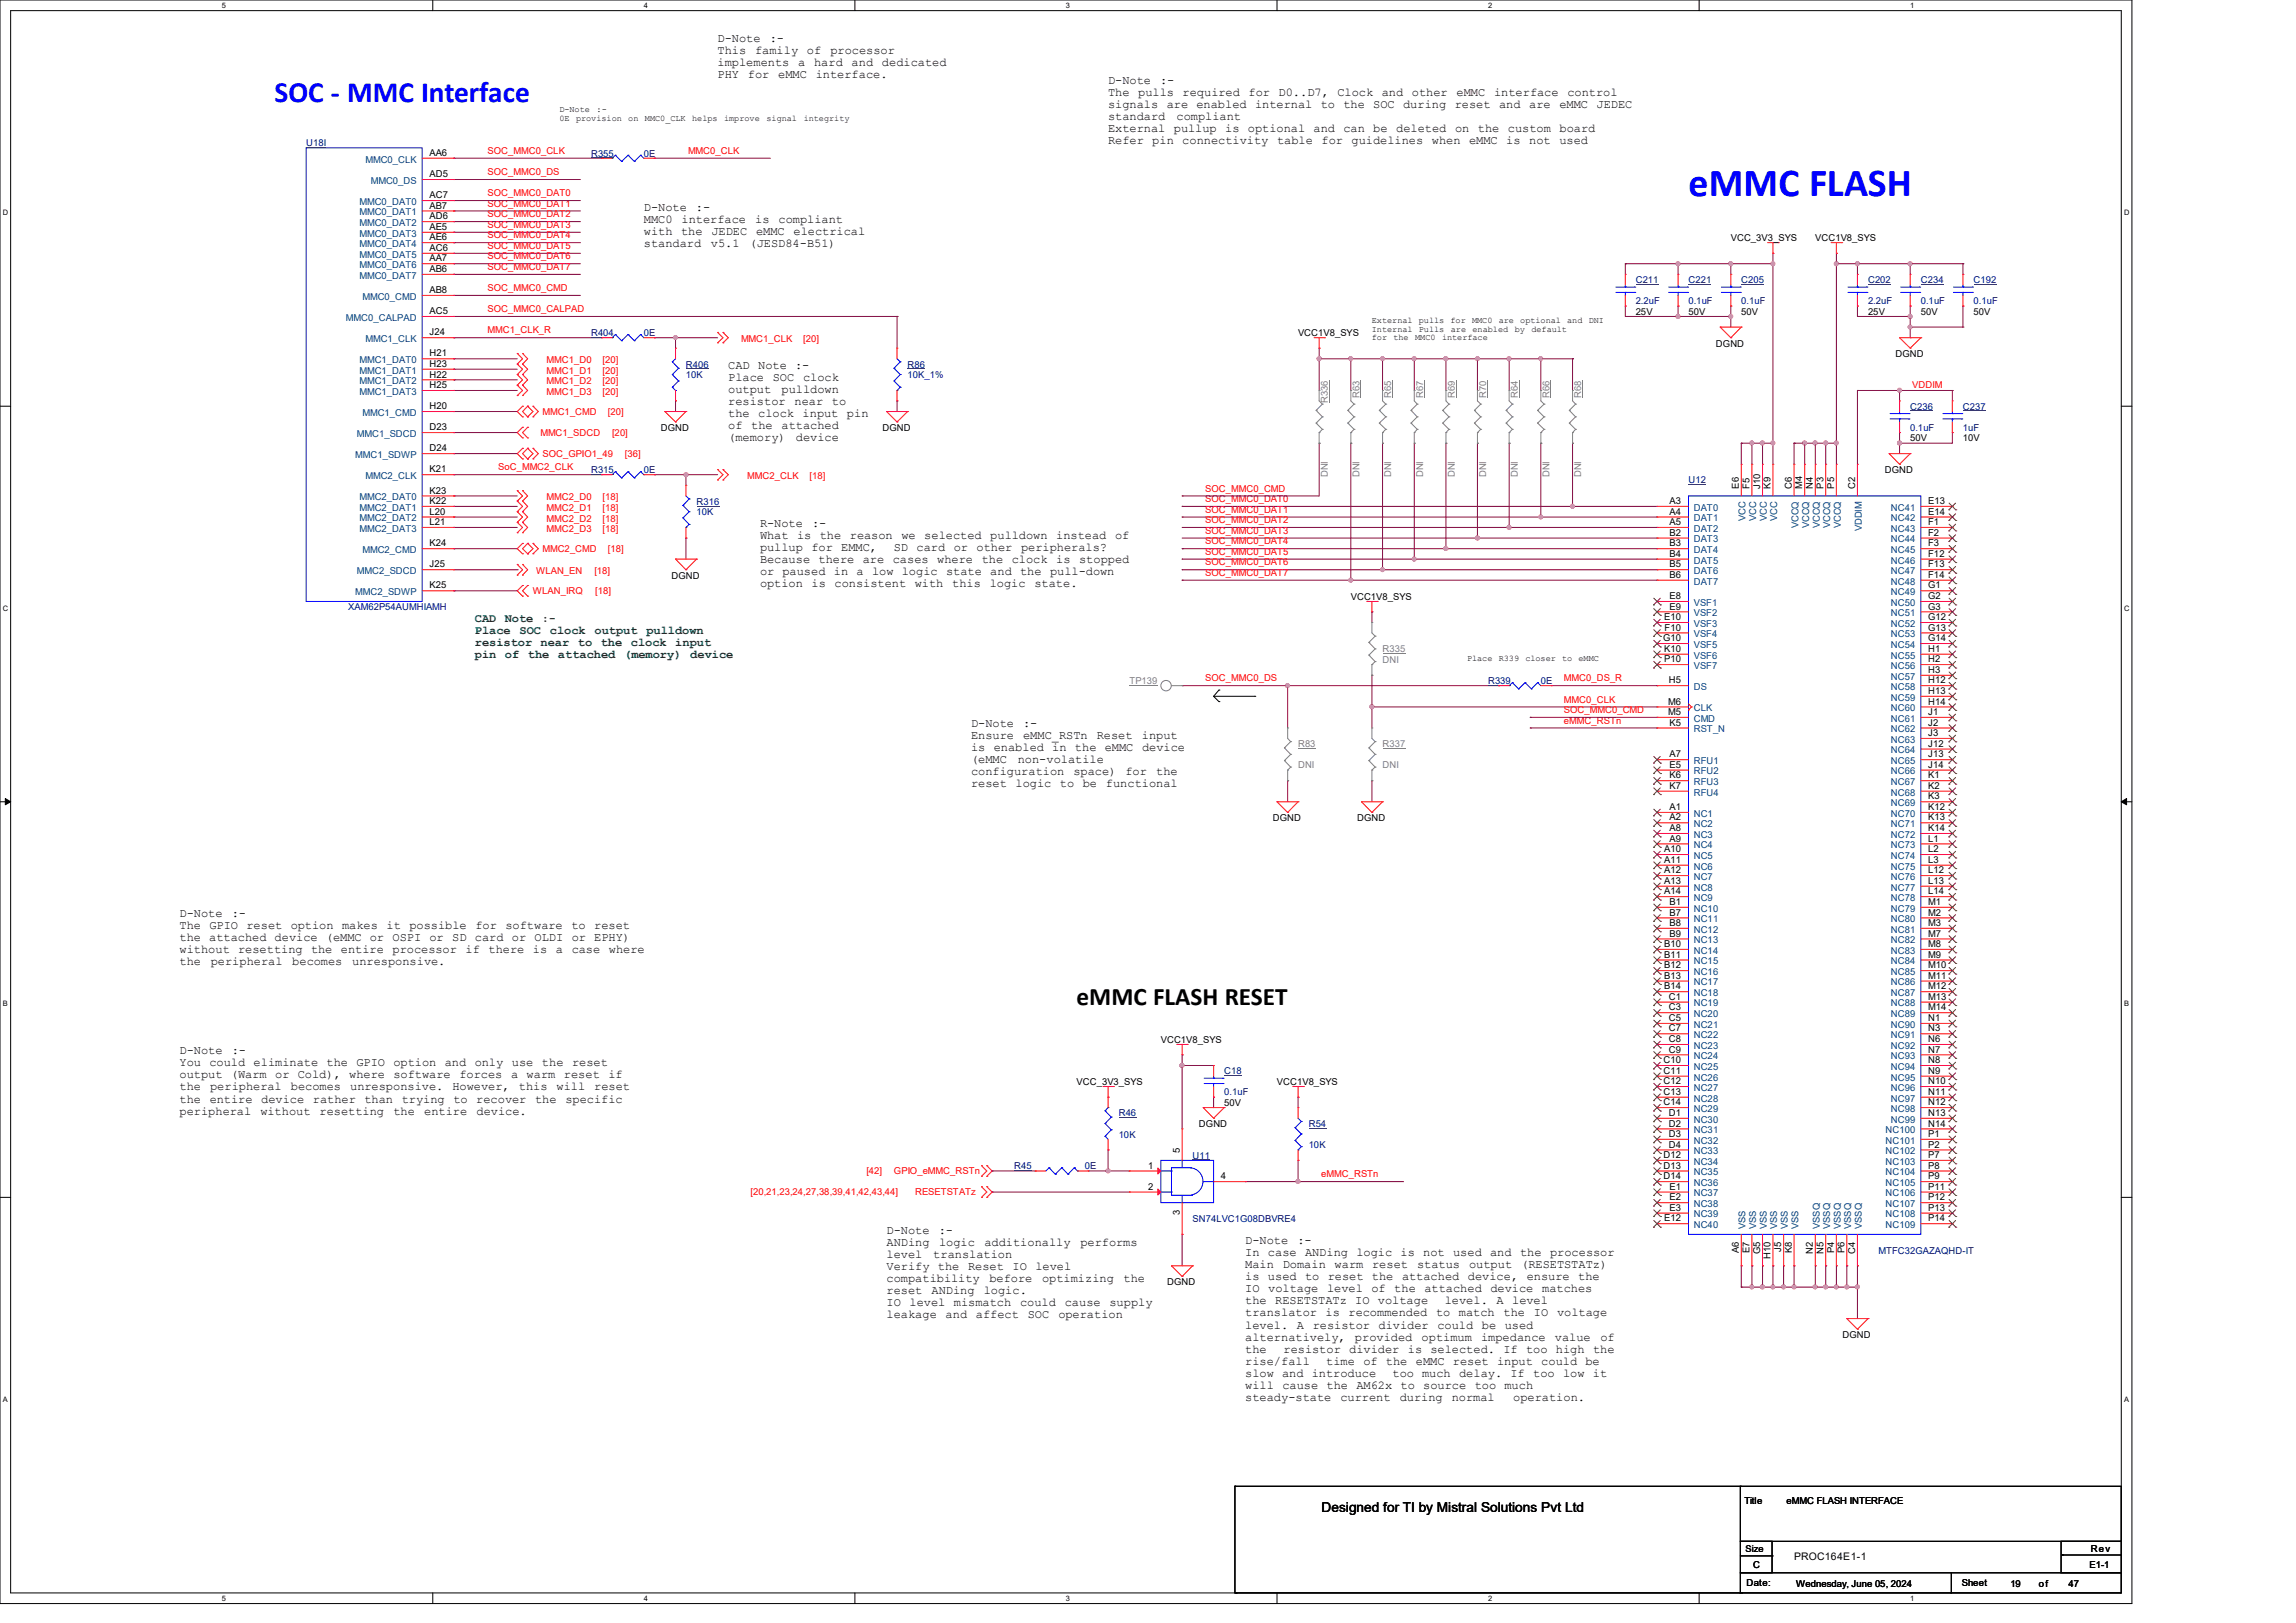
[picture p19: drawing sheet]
<svg xmlns="http://www.w3.org/2000/svg" width="420mm" height="297mm" viewBox="0 0 420 297" stroke-linecap="round" stroke-linejoin="round" font-family="sans-serif">
<defs><g id="words">
<text font-size="7.3" fill="#00f" x="308.9" y="35.9">eMMC FLASH</text>
<text font-size="5.4" fill="#00f" x="50.2" y="18.7">SOC - MMC Interface</text>
<text font-size="4.6" x="196.9" y="183.9">eMMC FLASH RESET</text>
<text font-size="2.5" x="241.7" y="276.8">Designed for TI by Mistral Solutions Pvt Ltd</text>
<g font-size="2.2">
<text x="131.3" y="7.6">D-Note</text>
<text x="131.3" y="9.8">This</text>
<text x="138.1" y="9.8">family</text>
<text x="140.8" y="7.6">:-</text>
<text x="147.6" y="9.8">of</text>
<text x="151.9" y="9.8">processor</text>
<text x="131.3" y="12">implements</text>
<text x="131.3" y="14.2">PHY</text>
<text x="136.8" y="14.2">for</text>
<text x="142.4" y="14.2">eMMC</text>
<text x="146" y="12">a</text>
<text x="148.9" y="12">hard</text>
<text x="149.2" y="14.2">interface.</text>
<text x="155.8" y="12">and</text>
<text x="161.3" y="12">dedicated</text>
<text x="202.7" y="15.4">D-Note</text>
<text x="202.7" y="17.6">The</text>
<text x="208.2" y="17.6">pulls</text>
<text x="212.2" y="15.4">:-</text>
<text x="216.3" y="17.6">required</text>
<text x="228.4" y="17.6">for</text>
<text x="233.9" y="17.6">D0..D7,</text>
<text x="244.7" y="17.6">Clock</text>
<text x="252.8" y="17.6">and</text>
<text x="258.3" y="17.6">other</text>
<text x="266.4" y="17.6">eMMC</text>
<text x="273.3" y="17.6">interface</text>
<text x="286.7" y="17.6">control</text>
<text x="202.7" y="19.8">signals are enabled internal to the SOC during</text>
<text x="202.7" y="22">standard</text>
<text x="215.2" y="22">compliant</text>
<text x="266.1" y="19.8">reset</text>
<text x="274.2" y="19.8">and</text>
<text x="279.7" y="19.8">are</text>
<text x="285.2" y="19.8">eMMC</text>
<text x="292" y="19.8">JEDEC</text>
<text x="202.7" y="24.2">External pullup is optional and can be</text>
<text x="202.7" y="26.4">Refer pin</text>
<text x="216.3" y="26.4">connectivity</text>
<text x="233.6" y="26.4">table</text>
<text x="241.7" y="26.4">for</text>
<text x="247.2" y="26.4">guidelines</text>
<text x="255.4" y="24.2">deleted</text>
<text x="261.9" y="26.4">when</text>
<text x="266.2" y="24.2">on</text>
<text x="268.7" y="26.4">eMMC</text>
<text x="270.3" y="24.2">the</text>
<text x="275.5" y="26.4">is</text>
<text x="275.8" y="24.2">custom</text>
<text x="279.7" y="26.4">not</text>
<text x="285.2" y="26.4">used</text>
<text x="285.3" y="24.2">board</text>
<text x="117.8" y="38.5">D-Note</text>
<text x="117.8" y="40.7">MMC0</text>
<text x="124.7" y="40.7">interface</text>
<text x="127.3" y="38.5">:-</text>
<text x="138.1" y="40.7">is</text>
<text x="142.4" y="40.7">compliant</text>
<text x="117.8" y="42.9">with</text>
<text x="117.8" y="45.1">standard</text>
<text x="124.6" y="42.9">the</text>
<text x="130.1" y="45.1">v5.1</text>
<text x="130.1" y="42.9">JEDEC</text>
<text x="137.1" y="45.1">(JESD84-B51)</text>
<text x="138.3" y="42.9">eMMC</text>
<text x="145.2" y="42.9">electrical</text>
<text x="133.2" y="67.5">CAD Note :-</text>
<text x="133.2" y="69.7">Place</text>
<text x="133.2" y="71.9">output</text>
<text x="141.3" y="69.7">SOC</text>
<text x="143" y="71.9">pulldown</text>
<text x="146.9" y="69.7">clock</text>
<text x="133.2" y="74.1">resistor</text>
<text x="133.2" y="76.3">the clock</text>
<text x="145.3" y="74.1">near</text>
<text x="146.8" y="76.3">input</text>
<text x="152.2" y="74.1">to</text>
<text x="154.9" y="76.3">pin</text>
<text x="133.2" y="78.5">of the</text>
<text x="133.2" y="80.7">(memory)</text>
<text x="143" y="78.5">attached</text>
<text x="145.6" y="80.7">device</text>
<text x="139" y="96.4">R-Note</text>
<text x="139" y="98.6">What is the</text>
<text x="139" y="100.8">pullup for EMMC,</text>
<text x="148.6" y="96.4">:-</text>
<text x="155.4" y="98.6">reason</text>
<text x="163.5" y="100.8">SD card</text>
<text x="164.9" y="98.6">we</text>
<text x="169.1" y="98.6">selected</text>
<text x="174.5" y="100.8">or</text>
<text x="178.6" y="100.8">other</text>
<text x="181.1" y="98.6">pulldown</text>
<text x="186.8" y="100.8">peripherals?</text>
<text x="193.2" y="98.6">instead</text>
<text x="204" y="98.6">of</text>
<text x="139" y="103">Because there are</text>
<text x="139" y="105.2">or paused in a low logic state and the pull-down</text>
<text x="139" y="107.4">option</text>
<text x="148.5" y="107.4">is</text>
<text x="152.6" y="107.4">consistent with</text>
<text x="163.3" y="103">cases</text>
<text x="171.4" y="103">where</text>
<text x="174.2" y="107.4">this</text>
<text x="179.6" y="103">the</text>
<text x="181.1" y="107.4">logic</text>
<text x="185.1" y="103">clock</text>
<text x="189.2" y="107.4">state.</text>
<text x="193.2" y="103">is</text>
<text x="197.4" y="103">stopped</text>
<text x="177.6" y="133.1">D-Note</text>
<text x="177.6" y="135.3">Ensure</text>
<text x="177.6" y="137.5">is enabled in the eMMC</text>
<text x="187.2" y="133.1">:-</text>
<text x="187.2" y="135.3">eMMC_RSTn</text>
<text x="200.6" y="135.3">Reset</text>
<text x="208.9" y="135.3">input</text>
<text x="208.9" y="137.5">device</text>
<text x="177.6" y="139.7">(eMMC</text>
<text x="177.6" y="141.9">configuration</text>
<text x="186.2" y="139.7">non-volatile</text>
<text x="196.3" y="141.9">space)</text>
<text x="205.9" y="141.9">for</text>
<text x="211.5" y="141.9">the</text>
<text x="177.6" y="144.1">reset</text>
<text x="185.8" y="144.1">logic</text>
<text x="193.9" y="144.1">to</text>
<text x="198.1" y="144.1">be</text>
<text x="202.3" y="144.1">functional</text>
<text x="32.9" y="167.9">D-Note</text>
<text x="42.4" y="167.9">:-</text>
<text x="32.9" y="170.1">The GPIO reset option makes</text>
<text x="32.9" y="172.3">the attached device (eMMC or OSPI or SD card or OLDI or EPHY)</text>
<text x="70.7" y="170.1">it</text>
<text x="74.9" y="170.1">possible</text>
<text x="87" y="170.1">for</text>
<text x="92.5" y="170.1">software</text>
<text x="104.5" y="170.1">to</text>
<text x="108.7" y="170.1">reset</text>
<text x="32.9" y="174.5">without resetting the entire</text>
<text x="32.9" y="176.7">the</text>
<text x="38.6" y="176.7">peripheral</text>
<text x="53.5" y="176.7">becomes</text>
<text x="64.4" y="176.7">unresponsive.</text>
<text x="71.8" y="174.5">processor</text>
<text x="85.2" y="174.5">if</text>
<text x="89.4" y="174.5">there is</text>
<text x="101.7" y="174.5">a</text>
<text x="104.6" y="174.5">case</text>
<text x="111.4" y="174.5">where</text>
<text x="32.9" y="193">D-Note</text>
<text x="32.9" y="195.2">You could eliminate the GPIO option and only use</text>
<text x="32.9" y="197.4">output (Warm or Cold), where software</text>
<text x="42.4" y="193">:-</text>
<text x="84" y="197.4">forces</text>
<text x="93.5" y="197.4">a warm</text>
<text x="99.1" y="195.2">the</text>
<text x="103.2" y="197.4">reset</text>
<text x="104.6" y="195.2">reset</text>
<text x="111.3" y="197.4">if</text>
<text x="32.9" y="199.6">the</text>
<text x="32.9" y="201.8">the</text>
<text x="32.9" y="204">peripheral</text>
<text x="38.4" y="201.8">entire</text>
<text x="38.4" y="199.6">peripheral</text>
<text x="47.6" y="204">without</text>
<text x="47.8" y="201.8">device</text>
<text x="53.2" y="199.6">becomes</text>
<text x="57.2" y="201.8">rather than</text>
<text x="58.5" y="204">resetting</text>
<text x="64" y="199.6">unresponsive.</text>
<text x="72" y="204">the</text>
<text x="73.5" y="201.8">trying</text>
<text x="77.6" y="204">entire</text>
<text x="82.8" y="199.6">However,</text>
<text x="82.9" y="201.8">to recover</text>
<text x="87.2" y="204">device.</text>
<text x="94.9" y="199.6">this</text>
<text x="97.9" y="201.8">the</text>
<text x="101.8" y="199.6">will</text>
<text x="103.4" y="201.8">specific</text>
<text x="108.7" y="199.6">reset</text>
<text x="162.2" y="225.8">D-Note</text>
<text x="162.2" y="228">ANDing</text>
<text x="171.7" y="225.8">:-</text>
<text x="171.8" y="228">logic</text>
<text x="180.1" y="228">additionally</text>
<text x="197.6" y="228">performs</text>
<text x="227.8" y="227.7">D-Note</text>
<text x="237.3" y="227.7">:-</text>
<text x="162.2" y="230.2">level</text>
<text x="162.2" y="232.4">Verify the</text>
<text x="170.7" y="230.2">translation</text>
<text x="177.1" y="232.4">Reset</text>
<text x="185.2" y="232.4">IO level</text>
<text x="227.8" y="229.9">In case ANDing logic is not used and the</text>
<text x="227.8" y="232.1">Main</text>
<text x="234.7" y="232.1">Domain</text>
<text x="244.1" y="232.1">warm</text>
<text x="251" y="232.1">reset</text>
<text x="259.2" y="232.1">status</text>
<text x="268.7" y="232.1">output</text>
<text x="278.3" y="232.1">(RESETSTATz)</text>
<text x="283.6" y="229.9">processor</text>
<text x="162.2" y="234.6">compatibility</text>
<text x="162.2" y="236.8">reset</text>
<text x="162.2" y="239">IO</text>
<text x="166.4" y="239">level</text>
<text x="170.4" y="236.8">ANDing</text>
<text x="174.5" y="239">mismatch</text>
<text x="180" y="236.8">logic.</text>
<text x="181" y="234.6">before</text>
<text x="186.6" y="239">could</text>
<text x="190.6" y="234.6">optimizing</text>
<text x="194.8" y="239">cause</text>
<text x="202.9" y="239">supply</text>
<text x="205.5" y="234.6">the</text>
<text x="227.8" y="234.3">is used to reset the</text>
<text x="227.8" y="236.5">IO</text>
<text x="227.8" y="238.7">the RESETSTATz IO voltage</text>
<text x="232" y="236.5">voltage</text>
<text x="242.7" y="236.5">level</text>
<text x="250.9" y="236.5">of</text>
<text x="255" y="236.5">the</text>
<text x="256.5" y="234.3">attached</text>
<text x="260.6" y="236.5">attached</text>
<text x="264.3" y="238.7">level.</text>
<text x="268.5" y="234.3">device,</text>
<text x="272.6" y="236.5">device</text>
<text x="273.7" y="238.7">A</text>
<text x="276.6" y="238.7">level</text>
<text x="279.3" y="234.3">ensure</text>
<text x="282.1" y="236.5">matches</text>
<text x="288.7" y="234.3">the</text>
<text x="162.2" y="241.2">leakage</text>
<text x="173" y="241.2">and</text>
<text x="178.5" y="241.2">affect</text>
<text x="188" y="241.2">SOC</text>
<text x="193.6" y="241.2">operation</text>
<text x="227.8" y="240.9">translator is</text>
<text x="227.8" y="243.1">level.</text>
<text x="227.8" y="245.3">alternatively,</text>
<text x="237.2" y="243.1">A</text>
<text x="240.1" y="243.1">resistor</text>
<text x="246.7" y="240.9">recommended</text>
<text x="247.9" y="245.3">provided</text>
<text x="252.2" y="243.1">divider</text>
<text x="260" y="245.3">optimum</text>
<text x="262.7" y="240.9">to</text>
<text x="262.9" y="243.1">could</text>
<text x="266.9" y="240.9">match</text>
<text x="270.9" y="245.3">impedance</text>
<text x="271.1" y="243.1">be</text>
<text x="275" y="240.9">the</text>
<text x="275.3" y="243.1">used</text>
<text x="280.6" y="240.9">IO</text>
<text x="284.4" y="245.3">value</text>
<text x="284.8" y="240.9">voltage</text>
<text x="292.7" y="245.3">of</text>
<text x="227.8" y="247.5">the</text>
<text x="227.8" y="249.7">rise/fall</text>
<text x="227.8" y="251.9">slow and introduce</text>
<text x="234.8" y="247.5">resistor divider is selected. If too high</text>
<text x="242.6" y="249.7">time of the eMMC reset input could be</text>
<text x="254.7" y="251.9">too much delay. If too low it</text>
<text x="291.4" y="247.5">the</text>
<text x="227.8" y="254.1">will cause the AM62x to source too much</text>
<text x="227.8" y="256.3">steady-state</text>
<text x="245.2" y="256.3">current</text>
<text x="256" y="256.3">during</text>
<text x="265.5" y="256.3">normal</text>
<text x="276.8" y="256.3">operation.</text>
</g>
<g font-size="2.2" fill="#008000">
<text x="86.9" y="113.8">CAD Note :-</text>
<text x="86.9" y="116">Place</text>
<text x="86.9" y="118.2">resistor near</text>
<text x="95" y="116">SOC</text>
<text x="100.6" y="116">clock</text>
<text x="105.7" y="118.2">to</text>
<text x="108.7" y="116">output</text>
<text x="109.9" y="118.2">the</text>
<text x="115.4" y="118.2">clock</text>
<text x="118.2" y="116">pulldown</text>
<text x="123.5" y="118.2">input</text>
<text x="86.9" y="120.4">pin</text>
<text x="92.4" y="120.4">of</text>
<text x="96.6" y="120.4">the attached</text>
<text x="114.2" y="120.4">(memory)</text>
<text x="126.3" y="120.4">device</text>
</g>
<text font-size="1.9" x="328.2" y="285.5">PROC164E1-1</text>
<g font-size="1.7" fill="#000080">
<text x="56" y="26.7">U18I</text>
<text x="108.1" y="28.7">R355</text>
<text x="117.8" y="28.7">0E</text>
<text x="299.2" y="51.8">C211</text>
<text x="308.9" y="51.8">C221</text>
<text x="318.5" y="51.8">C205</text>
<text x="341.7" y="51.8">C202</text>
<text x="351.4" y="51.8">C234</text>
<text x="361" y="51.8">C192</text>
<text x="299.2" y="55.7">2.2uF</text>
<text x="308.9" y="55.7">0.1uF</text>
<text x="318.5" y="55.7">0.1uF</text>
<text x="341.7" y="55.7">2.2uF</text>
<text x="351.4" y="55.7">0.1uF</text>
<text x="361" y="55.7">0.1uF</text>
<text x="108.1" y="61.5">R404</text>
<text x="117.8" y="61.5">0E</text>
<text x="125.5" y="67.3">R406</text>
<text x="125.5" y="69.2">10K</text>
<text x="166" y="67.3">R86</text>
<text x="166" y="69.2">10K_1%</text>
<text x="349.4" y="75">C236</text>
<text x="359.1" y="75">C237</text>
<text x="349.4" y="78.8">0.1uF</text>
<text x="359.1" y="78.8">1uF</text>
<text x="108.1" y="86.6">R315</text>
<text x="117.8" y="86.6">0E</text>
<text x="308.9" y="88.5">U12</text>
<text x="127.4" y="92.4">R316</text>
<text x="127.4" y="94.3">10K</text>
<text x="63.7" y="111.7">XAM62P54AUMHIAMH</text>
<text x="272.2" y="125.2">R339</text>
<text x="281.8" y="125.2">0E</text>
<text x="223.9" y="196.6">C18</text>
<text x="223.9" y="200.4">0.1uF</text>
<text x="204.6" y="204.3">R46</text>
<text x="204.6" y="208.2">10K</text>
<text x="239.4" y="206.2">R54</text>
<text x="185.5" y="213.9">R45</text>
<text x="198.5" y="213.9">0E</text>
<text x="218.1" y="212">U11</text>
<text x="239.4" y="210.1">10K</text>
<text x="218.1" y="223.6">SN74LVC1G08DBVRE4</text>
<text x="343.6" y="229.4">MTFC32GAZAQHD-IT</text>
</g>
<g font-size="1.7" fill="#004080">
<text x="66.8" y="29.8">MMC0_CLK</text>
<text x="67.8" y="33.7">MMC0_DS</text>
<text x="65.7" y="39.4">MMC0_DAT1</text>
<text x="65.7" y="37.5">MMC0_DAT0</text>
<text x="65.7" y="41.4">MMC0_DAT2</text>
<text x="65.7" y="47.2">MMC0_DAT5</text>
<text x="65.7" y="43.3">MMC0_DAT3</text>
<text x="65.7" y="45.2">MMC0_DAT4</text>
<text x="65.7" y="49.1">MMC0_DAT6</text>
<text x="65.7" y="51">MMC0_DAT7</text>
<text x="63.3" y="58.7">MMC0_CALPAD</text>
<text x="66.3" y="54.9">MMC0_CMD</text>
<text x="66.8" y="62.6">MMC1_CLK</text>
<text x="65.7" y="66.5">MMC1_DAT0</text>
<text x="65.7" y="70.3">MMC1_DAT2</text>
<text x="65.7" y="68.4">MMC1_DAT1</text>
<text x="65.7" y="72.3">MMC1_DAT3</text>
<text x="66.3" y="76.1">MMC1_CMD</text>
<text x="65" y="83.8">MMC1_SDWP</text>
<text x="65.3" y="80">MMC1_SDCD</text>
<text x="66.8" y="87.7">MMC2_CLK</text>
<text x="65.7" y="93.5">MMC2_DAT1</text>
<text x="65.7" y="91.6">MMC2_DAT0</text>
<text x="65.7" y="95.4">MMC2_DAT2</text>
<text x="309.8" y="93.5">DAT0</text>
<text x="309.8" y="95.4">DAT1</text>
<text x="319.3" y="95.3" transform="rotate(-90 319.3 95.3)">VCC</text>
<text x="321.3" y="95.3" transform="rotate(-90 321.3 95.3)">VCC</text>
<text x="323.2" y="95.3" transform="rotate(-90 323.2 95.3)">VCC</text>
<text x="325.1" y="95.3" transform="rotate(-90 325.1 95.3)">VCC</text>
<text x="345.9" y="95.4">NC42</text>
<text x="345.9" y="93.5">NC41</text>
<text x="65.7" y="97.3">MMC2_DAT3</text>
<text x="66.3" y="101.2">MMC2_CMD</text>
<text x="309.8" y="97.3">DAT2</text>
<text x="309.8" y="99.3">DAT3</text>
<text x="309.8" y="101.2">DAT4</text>
<text x="329" y="96.7" transform="rotate(-90 329 96.7)">VCCQ</text>
<text x="330.9" y="96.7" transform="rotate(-90 330.9 96.7)">VCCQ</text>
<text x="332.9" y="96.7" transform="rotate(-90 332.9 96.7)">VCCQ</text>
<text x="334.8" y="96.7" transform="rotate(-90 334.8 96.7)">VCCQ</text>
<text x="336.7" y="96.7" transform="rotate(-90 336.7 96.7)">VCCQ</text>
<text x="340.6" y="97.2" transform="rotate(-90 340.6 97.2)">VDDIM</text>
<text x="345.9" y="97.3">NC43</text>
<text x="345.9" y="99.3">NC44</text>
<text x="345.9" y="101.2">NC45</text>
<text x="65.3" y="105.1">MMC2_SDCD</text>
<text x="309.8" y="103.1">DAT5</text>
<text x="309.8" y="105.1">DAT6</text>
<text x="309.8" y="107">DAT7</text>
<text x="345.9" y="103.1">NC46</text>
<text x="345.9" y="105.1">NC47</text>
<text x="345.9" y="107">NC48</text>
<text x="65" y="108.9">MMC2_SDWP</text>
<text x="309.8" y="110.9">VSF1</text>
<text x="309.8" y="112.8">VSF2</text>
<text x="345.9" y="108.9">NC49</text>
<text x="345.9" y="110.9">NC50</text>
<text x="345.9" y="112.8">NC51</text>
<text x="309.8" y="114.7">VSF3</text>
<text x="309.8" y="116.6">VSF4</text>
<text x="309.8" y="118.6">VSF5</text>
<text x="345.9" y="114.7">NC52</text>
<text x="345.9" y="116.6">NC53</text>
<text x="345.9" y="118.6">NC54</text>
<text x="309.8" y="120.5">VSF6</text>
<text x="309.8" y="122.4">VSF7</text>
<text x="345.9" y="120.5">NC55</text>
<text x="345.9" y="122.4">NC56</text>
<text x="345.9" y="124.4">NC57</text>
<text x="309.8" y="126.3">DS</text>
<text x="309.8" y="130.2">CLK</text>
<text x="345.9" y="126.3">NC58</text>
<text x="345.9" y="128.2">NC59</text>
<text x="345.9" y="130.2">NC60</text>
<text x="309.8" y="134">RST_N</text>
<text x="309.8" y="132.1">CMD</text>
<text x="345.9" y="132.1">NC61</text>
<text x="345.9" y="134">NC62</text>
<text x="345.9" y="135.9">NC63</text>
<text x="345.9" y="137.9">NC64</text>
<text x="309.8" y="139.8">RFU1</text>
<text x="309.8" y="141.7">RFU2</text>
<text x="309.8" y="143.7">RFU3</text>
<text x="345.9" y="139.8">NC65</text>
<text x="345.9" y="141.7">NC66</text>
<text x="345.9" y="143.7">NC67</text>
<text x="309.8" y="145.6">RFU4</text>
<text x="309.8" y="149.5">NC1</text>
<text x="345.9" y="145.6">NC68</text>
<text x="345.9" y="147.5">NC69</text>
<text x="345.9" y="149.5">NC70</text>
<text x="309.8" y="151.4">NC2</text>
<text x="309.8" y="153.3">NC3</text>
<text x="309.8" y="155.2">NC4</text>
<text x="345.9" y="151.4">NC71</text>
<text x="345.9" y="153.3">NC72</text>
<text x="345.9" y="155.2">NC73</text>
<text x="309.8" y="157.2">NC5</text>
<text x="309.8" y="159.1">NC6</text>
<text x="309.8" y="161">NC7</text>
<text x="345.9" y="157.2">NC74</text>
<text x="345.9" y="159.1">NC75</text>
<text x="345.9" y="161">NC76</text>
<text x="309.8" y="163">NC8</text>
<text x="309.8" y="164.9">NC9</text>
<text x="309.8" y="166.8">NC10</text>
<text x="345.9" y="163">NC77</text>
<text x="345.9" y="164.9">NC78</text>
<text x="345.9" y="166.8">NC79</text>
<text x="309.8" y="168.8">NC11</text>
<text x="309.8" y="170.7">NC12</text>
<text x="309.8" y="172.6">NC13</text>
<text x="345.9" y="168.8">NC80</text>
<text x="345.9" y="170.7">NC81</text>
<text x="345.9" y="172.6">NC82</text>
<text x="309.8" y="174.5">NC14</text>
<text x="309.8" y="176.5">NC15</text>
<text x="309.8" y="178.4">NC16</text>
<text x="345.9" y="174.5">NC83</text>
<text x="345.9" y="176.5">NC84</text>
<text x="345.9" y="178.4">NC85</text>
<text x="309.8" y="180.3">NC17</text>
<text x="309.8" y="182.3">NC18</text>
<text x="309.8" y="184.2">NC19</text>
<text x="345.9" y="180.3">NC86</text>
<text x="345.9" y="182.3">NC87</text>
<text x="345.9" y="184.2">NC88</text>
<text x="309.8" y="186.1">NC20</text>
<text x="309.8" y="188.1">NC21</text>
<text x="309.8" y="190">NC22</text>
<text x="309.8" y="191.9">NC23</text>
<text x="345.9" y="186.1">NC89</text>
<text x="345.9" y="188.1">NC90</text>
<text x="345.9" y="190">NC91</text>
<text x="345.9" y="191.9">NC92</text>
<text x="309.8" y="193.8">NC24</text>
<text x="309.8" y="195.8">NC25</text>
<text x="309.8" y="197.7">NC26</text>
<text x="345.9" y="193.8">NC93</text>
<text x="345.9" y="195.8">NC94</text>
<text x="345.9" y="197.7">NC95</text>
<text x="309.8" y="199.6">NC27</text>
<text x="309.8" y="201.6">NC28</text>
<text x="309.8" y="203.5">NC29</text>
<text x="345.9" y="199.6">NC96</text>
<text x="345.9" y="201.6">NC97</text>
<text x="345.9" y="203.5">NC98</text>
<text x="309.8" y="205.4">NC30</text>
<text x="309.8" y="207.4">NC31</text>
<text x="309.8" y="209.3">NC32</text>
<text x="344.9" y="207.4">NC100</text>
<text x="344.9" y="209.3">NC101</text>
<text x="345.9" y="205.4">NC99</text>
<text x="309.8" y="211.2">NC33</text>
<text x="309.8" y="213.1">NC34</text>
<text x="309.8" y="215.1">NC35</text>
<text x="344.9" y="211.2">NC102</text>
<text x="344.9" y="213.1">NC103</text>
<text x="344.9" y="215.1">NC104</text>
<text x="309.8" y="217">NC36</text>
<text x="309.8" y="218.9">NC37</text>
<text x="309.8" y="220.9">NC38</text>
<text x="344.9" y="217">NC105</text>
<text x="344.9" y="218.9">NC106</text>
<text x="344.9" y="220.9">NC107</text>
<text x="309.8" y="222.8">NC39</text>
<text x="309.8" y="224.7">NC40</text>
<text x="319.3" y="224.9" transform="rotate(-90 319.3 224.9)">VSS</text>
<text x="321.3" y="224.9" transform="rotate(-90 321.3 224.9)">VSS</text>
<text x="323.2" y="224.9" transform="rotate(-90 323.2 224.9)">VSS</text>
<text x="325.1" y="224.9" transform="rotate(-90 325.1 224.9)">VSS</text>
<text x="327.1" y="224.9" transform="rotate(-90 327.1 224.9)">VSS</text>
<text x="329" y="224.9" transform="rotate(-90 329 224.9)">VSS</text>
<text x="332.9" y="224.9" transform="rotate(-90 332.9 224.9)">VSSQ</text>
<text x="334.8" y="224.9" transform="rotate(-90 334.8 224.9)">VSSQ</text>
<text x="336.7" y="224.9" transform="rotate(-90 336.7 224.9)">VSSQ</text>
<text x="338.6" y="224.9" transform="rotate(-90 338.6 224.9)">VSSQ</text>
<text x="340.6" y="224.9" transform="rotate(-90 340.6 224.9)">VSSQ</text>
<text x="344.9" y="222.8">NC108</text>
<text x="344.9" y="224.7">NC109</text>
</g>
<g font-size="1.7">
<text x="78.6" y="28.5">AA6</text>
<text x="78.6" y="32.4">AD5</text>
<text x="78.6" y="38.2">AB7</text>
<text x="78.6" y="36.3">AC7</text>
<text x="78.6" y="40.1">AD6</text>
<text x="78.6" y="45.9">AC6</text>
<text x="78.6" y="42.1">AE5</text>
<text x="78.6" y="44">AE6</text>
<text x="78.6" y="47.8">AA7</text>
<text x="316.6" y="44.1">VCC_3V3_SYS</text>
<text x="332.1" y="44.1">VCC1V8_SYS</text>
<text x="78.6" y="53.6">AB8</text>
<text x="78.6" y="49.8">AB6</text>
<text x="78.6" y="57.5">AC5</text>
<text x="299.2" y="57.6">25V</text>
<text x="308.9" y="57.6">50V</text>
<text x="318.5" y="57.6">50V</text>
<text x="341.7" y="57.6">25V</text>
<text x="351.4" y="57.6">50V</text>
<text x="361" y="57.6">50V</text>
<text x="78.6" y="65.2">H21</text>
<text x="78.6" y="61.4">J24</text>
<text x="237.4" y="61.5">VCC1V8_SYS</text>
<text x="313.9" y="63.4">DGND</text>
<text x="346.7" y="65.3">DGND</text>
<text x="78.6" y="69.1">H22</text>
<text x="78.6" y="67.1">H23</text>
<text x="78.6" y="71">H25</text>
<text x="78.6" y="74.9">H20</text>
<text x="78.6" y="78.7">D23</text>
<text x="78.6" y="82.6">D24</text>
<text x="120.9" y="78.8">DGND</text>
<text x="161.4" y="78.8">DGND</text>
<text x="349.4" y="80.8">50V</text>
<text x="359.1" y="80.8">10V</text>
<text x="78.6" y="86.4">K21</text>
<text x="318.1" y="89.4" transform="rotate(-90 318.1 89.4)">E6</text>
<text x="320" y="89.4" transform="rotate(-90 320 89.4)">F5</text>
<text x="322" y="89.4" transform="rotate(-90 322 89.4)">J10</text>
<text x="323.9" y="89.4" transform="rotate(-90 323.9 89.4)">K9</text>
<text x="327.7" y="89.4" transform="rotate(-90 327.7 89.4)">C6</text>
<text x="329.7" y="89.4" transform="rotate(-90 329.7 89.4)">M4</text>
<text x="331.6" y="89.4" transform="rotate(-90 331.6 89.4)">N4</text>
<text x="333.5" y="89.4" transform="rotate(-90 333.5 89.4)">P3</text>
<text x="335.5" y="89.4" transform="rotate(-90 335.5 89.4)">P5</text>
<text x="339.3" y="89.4" transform="rotate(-90 339.3 89.4)">C2</text>
<text x="344.8" y="86.6">DGND</text>
<text x="78.6" y="92.2">K22</text>
<text x="78.6" y="90.3">K23</text>
<text x="78.6" y="94.2">L20</text>
<text x="305.4" y="92.2">A3</text>
<text x="305.4" y="94.2">A4</text>
<text x="352.7" y="94.2">E14</text>
<text x="352.7" y="92.2">E13</text>
<text x="78.6" y="100">K24</text>
<text x="78.6" y="96.1">L21</text>
<text x="305.4" y="96.1">A5</text>
<text x="305.4" y="98">B2</text>
<text x="305.4" y="100">B3</text>
<text x="305.4" y="101.9">B4</text>
<text x="352.7" y="96.1">F1</text>
<text x="352.7" y="98">F2</text>
<text x="352.7" y="100">F3</text>
<text x="352.7" y="101.9">F12</text>
<text x="78.6" y="103.8">J25</text>
<text x="78.6" y="107.7">K25</text>
<text x="122.8" y="105.9">DGND</text>
<text x="305.4" y="103.8">B5</text>
<text x="305.4" y="105.7">B6</text>
<text x="352.7" y="103.8">F13</text>
<text x="352.7" y="105.7">F14</text>
<text x="352.7" y="107.7">G1</text>
<text x="247.1" y="109.7">VCC1V8_SYS</text>
<text x="304.4" y="113.5">E10</text>
<text x="305.4" y="109.6">E8</text>
<text x="305.4" y="111.5">E9</text>
<text x="352.7" y="109.6">G2</text>
<text x="352.7" y="111.5">G3</text>
<text x="352.7" y="113.5">G12</text>
<text x="304.2" y="117.3">G10</text>
<text x="304.4" y="119.3">K10</text>
<text x="304.5" y="115.4">F10</text>
<text x="352.7" y="115.4">G13</text>
<text x="352.7" y="117.3">G14</text>
<text x="352.7" y="119.3">H1</text>
<text x="304.4" y="121.2">P10</text>
<text x="305.3" y="125">H5</text>
<text x="352.7" y="121.2">H2</text>
<text x="352.7" y="123.1">H3</text>
<text x="352.7" y="125">H12</text>
<text x="305.1" y="130.8">M5</text>
<text x="305.1" y="128.9">M6</text>
<text x="352.7" y="127">H13</text>
<text x="352.7" y="128.9">H14</text>
<text x="352.7" y="130.8">J1</text>
<text x="305.4" y="132.8">K5</text>
<text x="352.7" y="132.8">J2</text>
<text x="352.7" y="134.7">J3</text>
<text x="352.7" y="136.6">J12</text>
<text x="305.4" y="138.6">A7</text>
<text x="305.4" y="140.5">E5</text>
<text x="305.4" y="142.4">K6</text>
<text x="352.7" y="138.6">J13</text>
<text x="352.7" y="140.5">J14</text>
<text x="352.7" y="142.4">K1</text>
<text x="305.4" y="144.4">K7</text>
<text x="305.4" y="148.2">A1</text>
<text x="352.7" y="144.4">K2</text>
<text x="352.7" y="146.3">K3</text>
<text x="352.7" y="148.2">K12</text>
<text x="232.8" y="150.3">DGND</text>
<text x="248.3" y="150.3">DGND</text>
<text x="304.4" y="156">A10</text>
<text x="305.4" y="150.2">A2</text>
<text x="305.4" y="152.1">A8</text>
<text x="305.4" y="154">A9</text>
<text x="352.7" y="150.2">K13</text>
<text x="352.7" y="152.1">K14</text>
<text x="352.7" y="154">L1</text>
<text x="352.7" y="156">L2</text>
<text x="304.4" y="157.9">A11</text>
<text x="304.4" y="159.8">A12</text>
<text x="304.4" y="161.8">A13</text>
<text x="352.7" y="157.9">L3</text>
<text x="352.7" y="159.8">L12</text>
<text x="352.7" y="161.8">L13</text>
<text x="304.4" y="163.7">A14</text>
<text x="305.4" y="165.6">B1</text>
<text x="305.4" y="167.6">B7</text>
<text x="352.7" y="163.7">L14</text>
<text x="352.7" y="165.6">M1</text>
<text x="352.7" y="167.6">M2</text>
<text x="304.4" y="173.3">B10</text>
<text x="305.4" y="169.5">B8</text>
<text x="305.4" y="171.4">B9</text>
<text x="352.7" y="169.5">M3</text>
<text x="352.7" y="171.4">M7</text>
<text x="352.7" y="173.3">M8</text>
<text x="304.4" y="175.3">B11</text>
<text x="304.4" y="177.2">B12</text>
<text x="304.4" y="179.1">B13</text>
<text x="352.7" y="175.3">M9</text>
<text x="352.7" y="177.2">M10</text>
<text x="352.7" y="179.1">M11</text>
<text x="304.4" y="181.1">B14</text>
<text x="305.3" y="183">C1</text>
<text x="305.3" y="184.9">C3</text>
<text x="352.7" y="181.1">M12</text>
<text x="352.7" y="183">M13</text>
<text x="352.7" y="184.9">M14</text>
<text x="212.3" y="190.8">VCC1V8_SYS</text>
<text x="305.3" y="186.9">C5</text>
<text x="305.3" y="188.8">C7</text>
<text x="305.3" y="190.7">C8</text>
<text x="352.7" y="186.9">N1</text>
<text x="352.7" y="188.8">N3</text>
<text x="352.7" y="190.7">N6</text>
<text x="304.3" y="194.6">C10</text>
<text x="304.3" y="196.5">C11</text>
<text x="305.3" y="192.6">C9</text>
<text x="352.7" y="192.6">N7</text>
<text x="352.7" y="194.6">N8</text>
<text x="352.7" y="196.5">N9</text>
<text x="196.9" y="198.5">VCC_3V3_SYS</text>
<text x="223.9" y="202.4">50V</text>
<text x="233.6" y="198.5">VCC1V8_SYS</text>
<text x="304.3" y="198.4">C12</text>
<text x="304.3" y="200.4">C13</text>
<text x="304.3" y="202.3">C14</text>
<text x="352.7" y="198.4">N10</text>
<text x="352.7" y="200.4">N11</text>
<text x="352.7" y="202.3">N12</text>
<text x="219.3" y="206.2">DGND</text>
<text x="305.3" y="204.2">D1</text>
<text x="305.3" y="206.2">D2</text>
<text x="305.3" y="208.1">D3</text>
<text x="352.7" y="204.2">N13</text>
<text x="352.7" y="206.2">N14</text>
<text x="352.7" y="208.1">P1</text>
<text x="210" y="213.9">1</text>
<text x="215.8" y="211" transform="rotate(-90 215.8 211)">5</text>
<text x="223.3" y="215.8">4</text>
<text x="304.3" y="211.9">D12</text>
<text x="304.3" y="213.9">D13</text>
<text x="304.3" y="215.8">D14</text>
<text x="305.3" y="210">D4</text>
<text x="352.7" y="210">P2</text>
<text x="352.7" y="211.9">P7</text>
<text x="352.7" y="213.9">P8</text>
<text x="352.7" y="215.8">P9</text>
<text x="210" y="217.7">2</text>
<text x="305.4" y="217.7">E1</text>
<text x="305.4" y="219.7">E2</text>
<text x="305.4" y="221.6">E3</text>
<text x="352.7" y="217.7">P11</text>
<text x="352.7" y="219.7">P12</text>
<text x="352.7" y="221.6">P13</text>
<text x="215.8" y="222.4" transform="rotate(-90 215.8 222.4)">3</text>
<text x="304.4" y="223.5">E12</text>
<text x="352.7" y="223.5">P14</text>
<text x="318.1" y="229.4" transform="rotate(-90 318.1 229.4)">A6</text>
<text x="320" y="229.4" transform="rotate(-90 320 229.4)">E7</text>
<text x="322" y="229.6" transform="rotate(-90 322 229.6)">G5</text>
<text x="323.9" y="230.4" transform="rotate(-90 323.9 230.4)">H10</text>
<text x="325.8" y="229.1" transform="rotate(-90 325.8 229.1)">J5</text>
<text x="327.7" y="229.4" transform="rotate(-90 327.7 229.4)">K8</text>
<text x="331.6" y="229.4" transform="rotate(-90 331.6 229.4)">N2</text>
<text x="333.5" y="229.4" transform="rotate(-90 333.5 229.4)">N5</text>
<text x="335.5" y="229.4" transform="rotate(-90 335.5 229.4)">P4</text>
<text x="337.4" y="229.4" transform="rotate(-90 337.4 229.4)">P6</text>
<text x="339.3" y="229.4" transform="rotate(-90 339.3 229.4)">C4</text>
<text x="213.5" y="235.2">DGND</text>
<text x="337" y="244.8">DGND</text>
<text x="319.1" y="275.2">Title</text>
<text x="326.8" y="275.2">eMMC FLASH INTERFACE</text>
<text x="319.3" y="284">Size</text>
<text x="320.7" y="286.9">C</text>
<text x="382.2" y="286.9">E1-1</text>
<text x="382.4" y="284.1">Rev</text>
<text x="319.5" y="290.2">Date:</text>
<text x="328.6" y="290.4">Wednesday, June 05, 2024</text>
<text x="358.9" y="290.2">Sheet</text>
<text x="367.7" y="290.4">19</text>
<text x="373" y="290.4">of</text>
<text x="378.4" y="290.4">47</text>
</g>
<g font-size="1.7" fill="#f00">
<text x="89.2" y="28.2">SOC_MMC0_CLK</text>
<text x="125.9" y="28.2">MMC0_CLK</text>
<text x="89.2" y="35.9">SOC_MMC0_DAT0</text>
<text x="89.2" y="32">SOC_MMC0_DS</text>
<text x="89.2" y="37.8">SOC_MMC0_DAT1</text>
<text x="89.2" y="39.7">SOC_MMC0_DAT2</text>
<text x="89.2" y="41.7">SOC_MMC0_DAT3</text>
<text x="89.2" y="43.6">SOC_MMC0_DAT4</text>
<text x="89.2" y="45.5">SOC_MMC0_DAT5</text>
<text x="89.2" y="47.5">SOC_MMC0_DAT6</text>
<text x="89.2" y="53.3">SOC_MMC0_CMD</text>
<text x="89.2" y="49.4">SOC_MMC0_DAT7</text>
<text x="89.2" y="57.1">SOC_MMC0_CALPAD</text>
<text x="89.2" y="61">MMC1_CLK_R</text>
<text x="135.5" y="62.6">MMC1_CLK</text>
<text x="146.9" y="62.6">[20]</text>
<text x="100" y="66.5">MMC1_D0</text>
<text x="100" y="68.4">MMC1_D1</text>
<text x="100" y="70.4">MMC1_D2</text>
<text x="110.2" y="66.5">[20]</text>
<text x="110.2" y="68.4">[20]</text>
<text x="110.2" y="70.4">[20]</text>
<text x="349.8" y="71.1">VDDIM</text>
<text x="99.2" y="75.9">MMC1_CMD</text>
<text x="100" y="72.3">MMC1_D3</text>
<text x="110.2" y="72.3">[20]</text>
<text x="111.2" y="75.9">[20]</text>
<text x="98.8" y="79.8">MMC1_SDCD</text>
<text x="99.2" y="83.6">SOC_GPIO1_49</text>
<text x="112" y="79.8">[20]</text>
<text x="114.3" y="83.6">[36]</text>
<text x="91.1" y="86.1">SoC_MMC2_CLK</text>
<text x="136.7" y="87.7">MMC2_CLK</text>
<text x="148.1" y="87.7">[18]</text>
<text x="220.5" y="90">SOC_MMC0_CMD</text>
<text x="100" y="91.6">MMC2_D0</text>
<text x="100" y="93.5">MMC2_D1</text>
<text x="100" y="95.5">MMC2_D2</text>
<text x="110.2" y="91.6">[18]</text>
<text x="110.2" y="93.5">[18]</text>
<text x="110.2" y="95.5">[18]</text>
<text x="220.5" y="91.9">SOC_MMC0_DAT0</text>
<text x="220.5" y="93.8">SOC_MMC0_DAT1</text>
<text x="220.5" y="95.7">SOC_MMC0_DAT2</text>
<text x="99.2" y="101">MMC2_CMD</text>
<text x="100" y="97.4">MMC2_D3</text>
<text x="110.2" y="97.4">[18]</text>
<text x="111.2" y="101">[18]</text>
<text x="220.5" y="97.7">SOC_MMC0_DAT3</text>
<text x="220.5" y="99.6">SOC_MMC0_DAT4</text>
<text x="220.5" y="101.5">SOC_MMC0_DAT5</text>
<text x="98.1" y="105.1">WLAN_EN</text>
<text x="108.7" y="105.1">[18]</text>
<text x="220.5" y="103.5">SOC_MMC0_DAT6</text>
<text x="220.5" y="105.4">SOC_MMC0_DAT7</text>
<text x="97.5" y="108.8">WLAN_IRQ</text>
<text x="108.9" y="108.8">[18]</text>
<text x="220.5" y="124.7">SOC_MMC0_DS</text>
<text x="286.1" y="124.7">MMC0_DS_R</text>
<text x="286.1" y="128.6">MMC0_CLK</text>
<text x="286.1" y="130.5">SOC_MMC0_CMD</text>
<text x="286.1" y="132.4">eMMC_RSTn</text>
<text x="158.5" y="214.9">[42]</text>
<text x="163.5" y="214.9">GPIO_eMMC_RSTn</text>
<text x="241.7" y="215.4">eMMC_RSTn</text>
<text x="137.3" y="218.8">[20,21,23,24,27,38,39,41,42,43,44]</text>
<text x="167.4" y="218.8">RESETSTATz</text>
</g>
<g font-size="1.7" fill="#808080">
<text x="242.9" y="73.7" transform="rotate(-90 242.9 73.7)">R336</text>
<text x="248.7" y="72.8" transform="rotate(-90 248.7 72.8)">R63</text>
<text x="254.5" y="72.8" transform="rotate(-90 254.5 72.8)">R65</text>
<text x="260.3" y="72.8" transform="rotate(-90 260.3 72.8)">R67</text>
<text x="266.1" y="72.8" transform="rotate(-90 266.1 72.8)">R69</text>
<text x="271.9" y="72.8" transform="rotate(-90 271.9 72.8)">R70</text>
<text x="277.7" y="72.8" transform="rotate(-90 277.7 72.8)">R64</text>
<text x="283.5" y="72.8" transform="rotate(-90 283.5 72.8)">R66</text>
<text x="289.3" y="72.8" transform="rotate(-90 289.3 72.8)">R68</text>
<text x="242.9" y="87.3" transform="rotate(-90 242.9 87.3)">DNI</text>
<text x="248.7" y="87.3" transform="rotate(-90 248.7 87.3)">DNI</text>
<text x="254.5" y="87.3" transform="rotate(-90 254.5 87.3)">DNI</text>
<text x="260.3" y="87.3" transform="rotate(-90 260.3 87.3)">DNI</text>
<text x="266.1" y="87.3" transform="rotate(-90 266.1 87.3)">DNI</text>
<text x="271.9" y="87.3" transform="rotate(-90 271.9 87.3)">DNI</text>
<text x="277.7" y="87.3" transform="rotate(-90 277.7 87.3)">DNI</text>
<text x="283.5" y="87.3" transform="rotate(-90 283.5 87.3)">DNI</text>
<text x="289.3" y="87.3" transform="rotate(-90 289.3 87.3)">DNI</text>
<text x="252.9" y="119.4">R335</text>
<text x="206.6" y="125.2">TP139</text>
<text x="252.9" y="121.3">DNI</text>
<text x="237.4" y="136.7">R83</text>
<text x="252.9" y="136.7">R337</text>
<text x="237.4" y="140.6">DNI</text>
<text x="252.9" y="140.6">DNI</text>
</g>
<g font-size="1.6">
<text x="102.3" y="20.5">D-Note</text>
<text x="102.3" y="22.1">0E</text>
<text x="105.4" y="22.1">provision</text>
<text x="109.1" y="20.5">:-</text>
<text x="114.9" y="22.1">on</text>
<text x="118" y="22.1">MMC0_CLK</text>
<text x="126.6" y="22.1">helps</text>
<text x="132.5" y="22.1">improve</text>
<text x="140.2" y="22.1">signal</text>
<text x="147" y="22.1">integrity</text>
<text x="251" y="59.1">External</text>
<text x="259.6" y="59.1">pulls</text>
<text x="265.3" y="59.1">for</text>
<text x="269.3" y="59.1">MMC0</text>
<text x="274.1" y="59.1">are</text>
<text x="278.1" y="59.1">optional</text>
<text x="286.7" y="59.1">and</text>
<text x="290.6" y="59.1">DNI</text>
<text x="251" y="60.7">Internal</text>
<text x="251" y="62.3">for</text>
<text x="254.9" y="62.3">the</text>
<text x="258.9" y="62.3">MMC0</text>
<text x="259.6" y="60.7">Pulls</text>
<text x="263.8" y="62.3">interface</text>
<text x="265.4" y="60.7">are</text>
<text x="269.4" y="60.7">enabled</text>
<text x="277.1" y="60.7">by</text>
<text x="280.1" y="60.7">default</text>
<text x="268.4" y="120.9">Place</text>
<text x="274.1" y="120.9">R339</text>
<text x="279" y="120.9">closer</text>
<text x="285.8" y="120.9">to</text>
<text x="288.8" y="120.9">eMMC</text>
</g>
<g font-size="1.4">
<text x="40.6" y="1.4">5</text>
<text x="117.8" y="1.4">4</text>
<text x="195" y="1.4">3</text>
<text x="272.2" y="1.4">2</text>
<text x="349.4" y="1.4">1</text>
<text x=".5" y="39.4">D</text>
<text x="388.5" y="39.4">D</text>
<text x=".5" y="111.8">C</text>
<text x="388.5" y="111.8">C</text>
<text x=".5" y="184.2">B</text>
<text x="388.5" y="184.2">B</text>
<text x=".5" y="256.5">A</text>
<text x="388.5" y="256.5">A</text>
<text x="40.6" y="292.9">5</text>
<text x="117.8" y="292.9">4</text>
<text x="195" y="292.9">3</text>
<text x="272.2" y="292.9">2</text>
<text x="349.4" y="292.9">1</text>
</g>
</g></defs>
<path d="M0 0h390v293.5h-390zM1.9 1.9h386.1v289.6h-386.1z" fill="none" stroke="#000" stroke-width=".18"/>
<g fill="#fff">
<path d="M40.6 .2h.7v1.5h-.7z"/>
<path d="M40.6 291.7h.7v1.5h-.7z"/>
</g>
<path d="M79.2 0v1.9M79.2 291.5v2" fill="none" stroke="#000" stroke-width=".18"/>
<g fill="#fff">
<path d="M117.8 .2h.7v1.5h-.7z"/>
<path d="M117.8 291.7h.7v1.5h-.7z"/>
</g>
<path d="M156.4 0v1.9M156.4 291.5v2" fill="none" stroke="#000" stroke-width=".18"/>
<g fill="#fff">
<path d="M195 .2h.7v1.5h-.7z"/>
<path d="M195 291.7h.7v1.5h-.7z"/>
</g>
<path d="M233.6 0v1.9M233.6 291.5v2" fill="none" stroke="#000" stroke-width=".18"/>
<g fill="#fff">
<path d="M272.2 .2h.8v1.5h-.8z"/>
<path d="M272.2 291.7h.8v1.5h-.8z"/>
</g>
<path d="M310.8 0v1.9M310.8 291.5v2" fill="none" stroke="#000" stroke-width=".18"/>
<g fill="#fff">
<path d="M349.4 .2h.8v1.5h-.8z"/>
<path d="M349.4 291.7h.8v1.5h-.8z"/>
<path d="M.5 38.1h1v1.6h-1z"/>
<path d="M388.5 38.1h1v1.6h-1z"/>
<path d="M.5 110.5h1v1.6h-1z"/>
<path d="M388.5 110.5h1v1.6h-1z"/>
</g>
<path d="M0 74.3h1.9M388 74.3h2" fill="none" stroke="#000" stroke-width=".18"/>
<g fill="#fff">
<path d="M.5 182.9h.9v1.5h-.9z"/>
<path d="M388.5 182.9h.9v1.5h-.9z"/>
</g>
<path d="M0 146.7h1.9M388 146.7h2" fill="none" stroke="#000" stroke-width=".18"/>
<path d="M1 146.1l.9 .6-.9 .6zM388 146.7l1-.6v1.2z" fill="#000" stroke="#000" stroke-width=".18"/>
<g fill="#fff">
<path d="M.5 255.3h.9v1.5h-.9z"/>
<path d="M388.5 255.3h.9v1.5h-.9z"/>
</g>
<g fill="none" stroke="#000" stroke-width=".18">
<path d="M222 127.4h7.5M222 127.4l1 1M223 126.3h.1M223 128.4h.1M223 126.3l-1 1.1M229.5 127.4h.1M0 219.1h1.9M388 219.1h2M225.9 272h.1M225.9 272h92.6M225.9 272v19.5M318.3 272h69.7v10.1h-69.7z"/>
<path d="M225.9 291.5h.1M226.1 291.5h.1M226.1 291.5h92.6M318.3 282.1h5.8v5.7h-5.8zM318.3 287.8h38.7v3.7h-38.7zM318.3 284.7h5.8M324.1 284.7h.1M357 287.8h31v3.7h-31zM377 282.1h11v5.7h-11zM377.2 284.6h.1M377.2 284.6h10.8"/>
</g>
<g fill="none" stroke="#800040" stroke-width=".18">
<path d="M83 29h.1M83 38.6h.1M83 36.7h.1M83 32.9h.1M83 29h27.1M83 38.6h23.2M83 36.7h23.2M83 32.9h23.2M119.7 29h.1M119.7 29h21.2M83 54.1h.1M83 40.6h.1"/>
<path d="M83 42.5h.1M83 44.4h.1M83 46.4h.1M83 48.3h.1M83 50.2h.1M83 48.3h23.2M83 57.9h81.1M83 54.1h23.2M83 40.6h23.2M83 42.5h23.2M83 44.4h23.2M83 46.4h23.2"/>
<path d="M83 50.2h23.2M164.1 57.9h.1M164.1 57.9v5.8M297.3 48.3h.1M297.3 56h.1M297.3 48.3h27M297.3 48.3v1.9M297.3 56v1.9h19.3M307 48.3h.1M307 56h.1M307 57.9h.1M307 48.3v1.9"/>
<path d="M307 56v1.9M316.6 57.9h.1M316.6 48.3h.1M316.6 56h.1M316.6 48.3v1.9M316.6 56v3.9M324.3 46.4h.1M324.3 48.3h.1M324.3 46.4v38.6M335.9 46.4h.1M335.9 48.3h.1M335.9 48.3h23.2"/>
<path d="M335.9 46.4v38.6M339.8 48.3h.1M339.8 56h.1M339.8 57.9h.1M339.8 48.3v1.9M339.8 56v1.9M339.8 57.9h9.6M349.4 48.3h.1M349.4 56h.1M349.4 59.9h.1M349.4 48.3v1.9M349.4 56v5.8"/>
<path d="M349.4 59.9h9.7M359.1 48.3h.1M359.1 59.9h.1M359.1 56h.1M359.1 48.3v1.9M359.1 56v3.9M83 67.6h.1M83 69.5h.1M83 71.5h.1M83 65.7h.1M83 75.3h.1M83 79.2h.1"/>
<path d="M83 61.8h.1M83 65.7h11.6M83 71.5h11.6M83 67.6h11.6M83 69.5h11.6M83 75.3h11.6M83 79.2h11.6M83 61.8h27.1M119.7 61.8h.1M119.7 61.8h11.6M123.6 73.4h.1M123.6 61.8h.1"/>
<path d="M123.6 61.8v1.9M123.6 73.4v1.9M164.1 73.4h.1M164.1 73.4v1.9M241.3 63.7h.1M241.3 65.7h.1M241.3 65.7h46.4M241.3 63.7v7.8M247.1 65.7h.1M247.1 65.7v5.8M252.9 65.7h.1M252.9 65.7v5.8"/>
<path d="M258.7 65.7h.1M258.7 65.7v5.8M264.5 65.7h.1M264.5 65.7v5.8M270.3 65.7h.1M270.3 65.7v5.8M276.1 65.7h.1M276.1 65.7v5.8M281.9 65.7h.1M281.9 65.7v5.8M287.7 65.7h.1M287.7 65.7v5.8"/>
<path d="M339.8 71.5h.1M339.8 71.5v13.5M339.8 71.5h17.3M347.5 71.5h.1M347.5 79.2h.1M347.5 71.5v1.9M347.5 79.2v3.8M349.4 61.8h.1M357.1 79.2h.1M357.1 71.5h.1M357.1 79.2v1.9h-9.6M357.1 71.5v1.9"/>
<path d="M83 90.8h.1M83 92.7h.1M83 94.6h.1M83 96.5h.1M83 86.9h.1M83 83h.1M83 92.7h11.6M83 94.6h11.6M83 96.5h11.6M83 90.8h11.6M83 86.9h27.1M83 83h11.6"/>
<path d="M119.7 86.9h.1M119.7 86.9h11.6M125.5 86.9h.1M125.5 98.5h.1M125.5 86.9v1.9M125.5 98.5v3.8M216.2 92.7h.1M216.2 94.6h.1M216.2 90.8h.1M216.2 92.7h86.9M216.2 94.6h86.9M216.2 96.5h86.9"/>
<path d="M216.2 98.5h86.9M241.3 81.1h.1M241.3 81.1v9.7h-25.1M247.1 81.1h.1M247.1 81.1v25.1M252.9 81.1h.1M252.9 81.1v23.2M258.7 81.1h.1M258.7 81.1v21.2M264.5 81.1h.1M264.5 81.1v19.3M270.3 98.5h.1"/>
<path d="M270.3 81.1h.1M270.3 81.1v17.4M276.1 96.5h.1M276.1 81.1h.1M276.1 81.1v15.4M281.9 81.1h.1M281.9 94.6h.1M281.9 81.1v13.5M287.7 81.1h.1M287.7 92.7h.1M287.7 81.1v11.6M318.5 81.1h.1"/>
<path d="M318.5 81.1h5.8M318.5 81.1v3.9M320.5 81.1h.1M320.5 81.1v3.9M322.4 81.1h.1M322.4 81.1v3.9M324.3 81.1h.1M328.2 81.1h.1M328.2 81.1h7.7M328.2 81.1v3.9M330.1 81.1h.1M330.1 81.1v3.9"/>
<path d="M332.1 81.1h.1M332.1 81.1v3.9M334 81.1h.1M334 81.1v3.9M335.9 81.1h.1M347.5 81.1h.1M83 100.4h.1M83 108.1h.1M83 100.4h11.6M83 104.3h11.6M83 108.1h11.6M94.6 104.3h.1"/>
<path d="M216.2 100.4h.1M216.2 102.3h.1M216.2 104.3h.1M216.2 106.2h.1M216.2 100.4h86.9M216.2 102.3h86.9M216.2 104.3h86.9M216.2 106.2h86.9M247.1 106.2h.1M251 112h.1M251 112v1.9M252.9 104.3h.1"/>
<path d="M258.7 102.3h.1M264.5 100.4h.1M216.2 125.5h.1M216.2 125.5h58M235.5 125.5h.1M235.5 125.5v7.7M251 129.4h.1M251 123.6h.1M251 123.6v9.6M251 129.4h52.1M274.2 125.5h.1M279.9 133.2h.1"/>
<path d="M279.9 131.3h.1M279.9 133.2h23.2M279.9 131.3h23.2M283.8 125.5h19.3M303.1 125.5h.1M235.5 142.9h.1M235.5 142.9v3.8M251 142.9h.1M251 142.9v3.8M216.2 195h.1M216.2 193h.1M216.2 195h5.8"/>
<path d="M216.2 193v13.6M181.5 218.1h.1M181.5 214.3h.1M181.5 218.1h25.1M181.5 214.3h7.9M199.1 214.3h7.5M202.7 210.4h.1M202.7 214.3h.1M202.7 210.4v3.9M222 200.8h.1M222 200.8v1.9M227.8 216.2h.1"/>
<path d="M227.8 216.2h29M237.4 212.3h.1M237.4 216.2h.1M237.4 200.8h.1M237.4 200.8v1.9M237.4 212.3v3.9M216.2 225.9h.1M216.2 225.9v5.7M318.5 235.5h.1M318.5 231.6h.1M318.5 235.5h21.3M318.5 231.6v3.9"/>
<path d="M320.5 235.5h.1M320.5 231.6h.1M320.5 231.6v3.9M322.4 235.5h.1M322.4 231.6h.1M322.4 231.6v3.9M324.3 235.5h.1M324.3 231.6h.1M324.3 231.6v3.9M326.3 231.6h.1M326.3 235.5h.1M326.3 231.6v3.9"/>
<path d="M328.2 235.5h.1M328.2 231.6h.1M328.2 231.6v3.9M332.1 231.6h.1M332.1 235.5h.1M332.1 231.6v3.9M334 235.5h.1M334 231.6h.1M334 231.6v3.9M335.9 235.5h.1M335.9 231.6h.1M335.9 231.6v3.9"/>
<path d="M337.8 231.6h.1M337.8 235.5h.1M337.8 231.6v3.9M339.8 231.6h.1M339.8 235.5h.1M339.8 231.6v9.7"/>
</g>
<g fill="#f0f" stroke="#f0f" stroke-width=".18">
<circle cx="216.2" cy="195" r=".37"/>
<circle cx="281.8" cy="65.6" r=".36"/>
<circle cx="276" cy="65.6" r=".36"/>
<circle cx="252.9" cy="65.6" r=".36"/>
<circle cx="258.7" cy="65.6" r=".36"/>
<circle cx="270.3" cy="65.6" r=".37"/>
<circle cx="264.5" cy="65.6" r=".37"/>
<circle cx="247.1" cy="65.6" r=".36"/>
<circle cx="241.3" cy="65.6" r=".37"/>
<circle cx="287.6" cy="92.6" r=".36"/>
<circle cx="281.8" cy="94.6" r=".36"/>
<circle cx="264.5" cy="100.4" r=".37"/>
<circle cx="258.7" cy="102.3" r=".36"/>
<circle cx="252.9" cy="104.2" r=".36"/>
<circle cx="247.1" cy="106.2" r=".36"/>
<circle cx="349.4" cy="48.3" r=".36"/>
<circle cx="339.7" cy="48.3" r=".36"/>
<circle cx="349.4" cy="57.9" r=".36"/>
<circle cx="306.9" cy="57.9" r=".36"/>
<circle cx="332" cy="81.1" r=".37"/>
<circle cx="330.1" cy="81.1" r=".36"/>
<circle cx="333.9" cy="81.1" r=".36"/>
<circle cx="347.5" cy="81.1" r=".37"/>
<circle cx="347.5" cy="71.4" r=".37"/>
<circle cx="251" cy="129.3" r=".37"/>
<circle cx="237.4" cy="216.2" r=".36"/>
<circle cx="322.4" cy="81.1" r=".37"/>
<circle cx="328.2" cy="235.5" r=".37"/>
<circle cx="326.2" cy="235.5" r=".36"/>
<circle cx="332" cy="235.5" r=".37"/>
<circle cx="320.4" cy="235.5" r=".36"/>
<circle cx="322.4" cy="235.5" r=".37"/>
<circle cx="324.3" cy="235.5" r=".36"/>
<circle cx="335.9" cy="235.5" r=".36"/>
<circle cx="333.9" cy="235.5" r=".36"/>
<circle cx="337.8" cy="235.5" r=".37"/>
<circle cx="339.7" cy="235.5" r=".36"/>
<circle cx="335.9" cy="81.1" r=".36"/>
<circle cx="335.9" cy="48.3" r=".36"/>
<circle cx="320.4" cy="81.1" r=".36"/>
<circle cx="306.9" cy="48.3" r=".36"/>
<circle cx="202.7" cy="214.3" r=".37"/>
<circle cx="270.3" cy="98.4" r=".37"/>
<circle cx="276" cy="96.5" r=".36"/>
<circle cx="235.5" cy="125.5" r=".37"/>
<circle cx="125.5" cy="86.9" r=".37"/>
<circle cx="123.5" cy="61.8" r=".36"/>
<circle cx="349.4" cy="59.8" r=".36"/>
<circle cx="324.3" cy="81.1" r=".36"/>
<circle cx="324.3" cy="48.3" r=".36"/>
<circle cx="316.6" cy="57.9" r=".36"/>
<circle cx="316.6" cy="48.3" r=".36"/>
</g>
<g fill="none" stroke="#f00" stroke-width=".18">
<path d="M77.2 29h5.8M77.2 38.6h5.8M77.2 36.7h5.8M77.2 32.9h5.8M83 29h.1M83 38.6h.1M83 36.7h.1M83 32.9h.1M110.1 29h.1M110.1 29h1.9M117.8 29h1.9M119.7 29h.1"/>
<path d="M77.2 44.4h5.8M77.2 54.1h5.8M77.2 57.9h5.8M77.2 46.4h5.8M77.2 40.6h5.8M77.2 42.5h5.8M77.2 48.3h5.8M77.2 50.2h5.8M83 54.1h.1M83 57.9h.1M83 46.4h.1M83 40.6h.1"/>
<path d="M83 42.5h.1M83 44.4h.1M83 48.3h.1M83 50.2h.1M297.3 50.2h.1M297.3 56h.1M297.3 50.2v2M297.3 54.1v1.9M307 50.2h.1M307 56h.1M307 50.2v2M307 54.1v1.9"/>
<path d="M314.7 59.9h.1M314.7 59.9h3.8M314.7 59.9l1.9 1.9M316.6 50.2h.1M316.6 56h.1M316.6 50.2v2M316.6 54.1v1.9M318.5 59.9h.1M318.5 59.9l-1.9 1.9M323.3 44.4h2M324.3 46.4h.1M324.3 44.4v2"/>
<path d="M325.3 44.4h.1M334.9 44.4h2M335.9 46.4h.1M335.9 44.4v2M336.9 44.4h.1M339.8 50.2h.1M339.8 56h.1M339.8 50.2v2M339.8 54.1v1.9M349.4 50.2h.1M349.4 56h.1M349.4 50.2v2"/>
<path d="M349.4 54.1v1.9M359.1 50.2h.1M359.1 56h.1M359.1 50.2v2M359.1 54.1v1.9M77.2 61.8h5.8M77.2 75.3h5.8M77.2 79.2h5.8M77.2 65.7h5.8M77.2 69.5h5.8M77.2 67.6h5.8M77.2 71.5h5.8"/>
<path d="M83 79.2h.1M83 75.3h.1M83 65.7h.1M83 69.5h.1M83 67.6h.1M83 71.5h.1M83 61.8h.1M94.6 64.7h.1M94.6 66.6h.1M94.6 68.5h.1M94.6 70.5h.1M94.6 72.4h.1"/>
<path d="M94.6 64.7l1 1-1 .9M94.6 66.6l1 1-1 .9M94.6 68.5l1 1-1 1M94.6 70.5l1 1-1 .9M95.6 64.7h.1M95.6 66.6h.1M95.6 68.5h.1M95.6 70.5h.1M95.6 72.4h.1M95.6 74.3h.1M95.6 76.3h.1M95.6 78.2h.1"/>
<path d="M95.6 64.7l.9 1-.9 .9M95.6 66.6l.9 1-.9 .9M95.6 68.5l.9 1-.9 1M95.6 70.5l.9 1-.9 .9M95.6 74.3l-1 1 1 1M95.6 78.2l-1 1 1 .9M96.5 76.3h.1M96.5 74.3h.1M96.5 78.2h.1M96.5 74.3l-.9 1 .9 1M96.5 74.3l1 1-1 1M96.5 78.2l-.9 1 .9 .9"/>
<path d="M97.5 74.3h.1M97.5 76.3h.1M97.5 74.3l1 1-1 1M110.1 61.8h.1M110.1 61.8h1.9M117.8 61.8h1.9M119.7 61.8h.1M121.6 75.3h.1M121.6 75.3h3.9M121.6 75.3l2 1.9M123.6 77.2h.1M123.6 63.7h.1"/>
<path d="M123.6 73.4h.1M123.6 63.7v2M123.6 71.5v1.9M125.5 75.3h.1M125.5 75.3l-1.9 1.9M131.3 60.8h.1M131.3 62.7h.1M131.3 60.8l.9 1-.9 .9M132.2 60.8h.1M132.2 62.7h.1M132.2 60.8l1 1-1 .9M162.2 75.3h.1"/>
<path d="M162.2 75.3h3.8M162.2 75.3l1.9 1.9M164.1 77.2h.1M164.1 63.7h.1M164.1 73.4h.1M164.1 63.7v2M164.1 71.5v1.9M166 75.3h.1M166 75.3l-1.9 1.9M240.4 61.8h1.9M241.3 63.7h.1M241.3 61.8v1.9"/>
<path d="M242.3 61.8h.1M316.6 61.8h.1M347.5 61.8h.1M347.5 73.4h.1M347.5 79.2h.1M347.5 61.8h3.9M347.5 61.8l1.9 1.9M347.5 73.4v1.9M347.5 77.2v2M349.4 63.7h.1M351.4 61.8h.1M351.4 61.8l-2 1.9"/>
<path d="M357.1 73.4h.1M357.1 79.2h.1M357.1 73.4v1.9M357.1 77.2v2M77.2 83h5.8M77.2 86.9h5.8M77.2 92.7h5.8M77.2 90.8h5.8M77.2 94.6h5.8M77.2 96.5h5.8M83 83h.1M83 86.9h.1"/>
<path d="M83 92.7h.1M83 90.8h.1M83 94.6h.1M83 96.5h.1M94.6 89.8h.1M94.6 91.7h.1M94.6 93.6h.1M94.6 95.6h.1M94.6 97.5h.1M94.6 89.8l1 1-1 .9M94.6 91.7l1 1-1 .9M94.6 93.6l1 1-1 1"/>
<path d="M94.6 95.6l1 .9-1 1M95.6 89.8h.1M95.6 91.7h.1M95.6 93.6h.1M95.6 95.6h.1M95.6 97.5h.1M95.6 99.4h.1M95.6 80.1h.1M95.6 82h.1M95.6 84h.1M95.6 89.8l.9 1-.9 .9M95.6 91.7l.9 1-.9 .9"/>
<path d="M95.6 93.6l.9 1-.9 1M95.6 95.6l.9 .9-.9 1M95.6 99.4l-1 1 1 .9M95.6 82l-1 1 1 1M96.5 99.4h.1M96.5 80.1h.1M96.5 84h.1M96.5 82h.1M96.5 99.4l-.9 1 .9 .9M96.5 99.4l1 1-1 .9M96.5 82l-.9 1 .9 1M96.5 82l1 1-1 1"/>
<path d="M97.5 99.4h.1M97.5 82h.1M97.5 84h.1M97.5 99.4l1 1-1 .9M97.5 82l1 1-1 1M110.1 86.9h.1M110.1 86.9h1.9M117.8 86.9h1.9M119.7 86.9h.1M125.5 88.8h.1M125.5 98.5h.1M125.5 88.8v2"/>
<path d="M125.5 96.5v2M131.3 85.9h.1M131.3 87.8h.1M131.3 85.9l.9 1-.9 .9M132.2 85.9h.1M132.2 87.8h.1M132.2 85.9l1 1-1 .9M303.1 92.7h.1M303.1 94.6h.1M303.1 96.5h.1M303.1 98.5h.1M303.1 92.7h5.8"/>
<path d="M303.1 94.6h5.8M303.1 96.5h5.8M303.1 98.5h5.8M318.5 85h.1M318.5 85v5.8M320.5 85h.1M320.5 85v5.8M322.4 85h.1M322.4 85v5.8M324.3 85h.1M324.3 85v5.8M328.2 85h.1"/>
<path d="M328.2 85v5.8M330.1 85h.1M330.1 85v5.8M332.1 85h.1M332.1 85v5.8M334 85h.1M334 85v5.8M335.9 85h.1M335.9 85v5.8M339.8 85h.1M339.8 85v5.8M345.6 83h.1"/>
<path d="M345.6 83h3.8M345.6 83l1.9 2M347.5 85h.1M349.4 83h.1M349.4 83l-1.9 2M351.4 92.7h5.7M351.4 94.6h5.7M351.4 96.5h5.7M351.4 98.5h5.7M357.1 96.5h.1M357.1 98.5h.1M357.1 94.6h.1"/>
<path d="M357.1 92.7h.1M77.2 104.3h5.8M77.2 100.4h5.8M77.2 108.1h5.8M83 104.3h.1M83 100.4h.1M83 108.1h.1M94.6 103.3h.1M94.6 105.2h.1M94.6 103.3l1 1-1 .9M95.6 101.3h.1M95.6 107.1h.1"/>
<path d="M95.6 109.1h.1M95.6 103.3h.1M95.6 105.2h.1M95.6 107.1l-1 1 1 1M95.6 103.3l.9 1-.9 .9M96.5 101.3h.1M96.5 109.1h.1M96.5 107.1h.1M96.5 107.1l-.9 1 .9 1M97.5 101.3h.1M123.6 102.3h.1M123.6 102.3h3.8"/>
<path d="M123.6 102.3l1.9 2M125.5 104.3h.1M127.4 102.3h.1M127.4 102.3l-1.9 2M250 110.1h1.9M251 112h.1M251 110.1v1.9M251.9 110.1h.1M303.1 100.4h.1M303.1 102.3h.1M303.1 104.3h.1M303.1 106.2h.1"/>
<path d="M303.1 110.1h.1M303.1 112h.1M303.1 113.9h.1M303.1 115.8h.1M303.1 117.8h.1M303.1 119.7h.1M303.1 110.1h5.8M303.1 102.3h5.8M303.1 104.3h5.8M303.1 100.4h5.8M303.1 106.2h5.8M303.1 112h5.8"/>
<path d="M303.1 113.9h5.8M303.1 115.8h5.8M303.1 117.8h5.8M303.1 119.7h5.8M351.4 110.1h5.7M351.4 102.3h5.7M351.4 104.3h5.7M351.4 100.4h5.7M351.4 108.1h5.7M351.4 106.2h5.7M351.4 112h5.7M351.4 113.9h5.7"/>
<path d="M351.4 115.8h5.7M351.4 117.8h5.7M351.4 119.7h5.7M357.1 100.4h.1M357.1 102.3h.1M357.1 104.3h.1M357.1 106.2h.1M357.1 108.1h.1M357.1 110.1h.1M357.1 112h.1M357.1 113.9h.1M357.1 115.8h.1"/>
<path d="M357.1 117.8h.1M357.1 119.7h.1M274.2 125.5h.1M274.2 125.5h1.9M281.9 125.5h1.9M283.8 125.5h.1M303.1 125.5h.1M303.1 133.2h.1M303.1 131.3h.1M303.1 129.4h.1M303.1 121.6h.1M303.1 139h.1"/>
<path d="M303.1 125.5h5.8M303.1 133.2h5.8M303.1 121.6h5.8M303.1 129.4h5.8M303.1 131.3h5.8M303.1 139h5.8M308.9 129.9h.1M308.9 128.8l.5 .6M309.4 129.4h.1M309.4 129.4l-.5 .5M351.4 125.5h5.7M351.4 133.2h5.7"/>
<path d="M351.4 121.6h5.7M351.4 123.6h5.7M351.4 127.4h5.7M351.4 129.4h5.7M351.4 131.3h5.7M351.4 135.1h5.7M351.4 137.1h5.7M351.4 139h5.7M357.1 121.6h.1M357.1 123.6h.1M357.1 125.5h.1M357.1 127.4h.1"/>
<path d="M357.1 129.4h.1M357.1 131.3h.1M357.1 133.2h.1M357.1 135.1h.1M357.1 137.1h.1M357.1 139h.1M233.6 146.7h.1M233.6 146.7h3.8M233.6 146.7l1.9 2M235.5 148.7h.1M237.4 146.7h.1M237.4 146.7l-1.9 2"/>
<path d="M249 146.7h.1M249 146.7h3.9M249 146.7l2 2M251 148.7h.1M252.9 146.7h.1M252.9 146.7l-1.9 2M303.1 140.9h.1M303.1 142.9h.1M303.1 144.8h.1M303.1 148.7h.1M303.1 150.6h.1M303.1 152.5h.1"/>
<path d="M303.1 154.4h.1M303.1 156.4h.1M303.1 158.3h.1M303.1 140.9h5.8M303.1 142.9h5.8M303.1 144.8h5.8M303.1 148.7h5.8M303.1 150.6h5.8M303.1 152.5h5.8M303.1 154.4h5.8M303.1 156.4h5.8M303.1 158.3h5.8"/>
<path d="M351.4 146.7h5.7M351.4 140.9h5.7M351.4 142.9h5.7M351.4 144.8h5.7M351.4 148.7h5.7M351.4 150.6h5.7M351.4 152.5h5.7M351.4 154.4h5.7M351.4 156.4h5.7M351.4 158.3h5.7M357.1 140.9h.1M357.1 142.9h.1"/>
<path d="M357.1 144.8h.1M357.1 146.7h.1M357.1 148.7h.1M357.1 150.6h.1M357.1 152.5h.1M357.1 154.4h.1M357.1 156.4h.1M357.1 158.3h.1M303.1 160.2h.1M303.1 162.2h.1M303.1 164.1h.1M303.1 166h.1"/>
<path d="M303.1 168h.1M303.1 169.9h.1M303.1 171.8h.1M303.1 173.7h.1M303.1 175.7h.1M303.1 177.6h.1M303.1 179.5h.1M303.1 160.2h5.8M303.1 162.2h5.8M303.1 164.1h5.8M303.1 166h5.8M303.1 168h5.8"/>
<path d="M303.1 169.9h5.8M303.1 171.8h5.8M303.1 173.7h5.8M303.1 175.7h5.8M303.1 177.6h5.8M303.1 179.5h5.8M351.4 160.2h5.7M351.4 162.2h5.7M351.4 164.1h5.7M351.4 166h5.7M351.4 168h5.7M351.4 169.9h5.7"/>
<path d="M351.4 171.8h5.7M351.4 173.7h5.7M351.4 175.7h5.7M351.4 177.6h5.7M351.4 179.5h5.7M357.1 160.2h.1M357.1 162.2h.1M357.1 164.1h.1M357.1 166h.1M357.1 168h.1M357.1 169.9h.1M357.1 171.8h.1"/>
<path d="M357.1 173.7h.1M357.1 175.7h.1M357.1 177.6h.1M357.1 179.5h.1M201.8 198.8h1.9M202.7 198.8v3.9M203.7 198.8h.1M215.3 191.1h1.9M216.2 193h.1M216.2 191.1v1.9M217.2 191.1h.1M222 195h.1"/>
<path d="M222 195v1.9M222 198.8v2M236.5 198.8h1.9M237.4 198.8v2M238.4 198.8h.1M303.1 181.5h.1M303.1 183.4h.1M303.1 185.3h.1M303.1 187.3h.1M303.1 189.2h.1M303.1 191.1h.1M303.1 193h.1"/>
<path d="M303.1 195h.1M303.1 196.9h.1M303.1 198.8h.1M303.1 198.8h5.8M303.1 191.1h5.8M303.1 181.5h5.8M303.1 183.4h5.8M303.1 185.3h5.8M303.1 187.3h5.8M303.1 189.2h5.8M303.1 193h5.8M303.1 195h5.8"/>
<path d="M303.1 196.9h5.8M351.4 198.8h5.7M351.4 191.1h5.7M351.4 181.5h5.7M351.4 183.4h5.7M351.4 185.3h5.7M351.4 187.3h5.7M351.4 189.2h5.7M351.4 193h5.7M351.4 195h5.7M351.4 196.9h5.7M357.1 181.5h.1"/>
<path d="M357.1 183.4h.1M357.1 185.3h.1M357.1 187.3h.1M357.1 189.2h.1M357.1 191.1h.1M357.1 193h.1M357.1 195h.1M357.1 196.9h.1M357.1 198.8h.1M179.5 219.1h.1M179.5 217.2h.1M179.5 215.3h.1"/>
<path d="M179.5 213.3h.1M179.5 217.2l1 .9-1 1M179.5 213.3l1 1-1 1M180.5 217.2h.1M180.5 219.1h.1M180.5 213.3h.1M180.5 215.3h.1M180.5 217.2l1 .9-1 1M180.5 213.3l1 1-1 1M189.4 214.3h.1M189.4 214.3h1.9M197.1 214.3h2"/>
<path d="M199.1 214.3h.1M202.7 200.8h.1M202.7 210.4h.1M202.7 208.5v1.9M206.6 214.3h.1M206.6 218.1h.1M206.6 214.3h5.7M206.6 218.1h5.7M216.2 206.6h.1M216.2 206.6v5.7M220.1 202.7h.1M220.1 202.7h3.8"/>
<path d="M220.1 202.7l1.9 1.9M222 204.6h.1M222 200.8h.1M222 216.2h5.8M223.9 202.7h.1M223.9 202.7l-1.9 1.9M227.8 216.2h.1M237.4 200.8h.1M237.4 202.7h.1M237.4 212.3h.1M237.4 202.7v1.9M237.4 210.4v1.9"/>
<path d="M303.1 200.8h.1M303.1 202.7h.1M303.1 204.6h.1M303.1 206.6h.1M303.1 208.5h.1M303.1 210.4h.1M303.1 212.3h.1M303.1 214.3h.1M303.1 216.2h.1M303.1 218.1h.1M303.1 202.7h5.8M303.1 214.3h5.8"/>
<path d="M303.1 218.1h5.8M303.1 216.2h5.8M303.1 200.8h5.8M303.1 204.6h5.8M303.1 206.6h5.8M303.1 208.5h5.8M303.1 210.4h5.8M303.1 212.3h5.8M351.4 202.7h5.7M351.4 214.3h5.7M351.4 218.1h5.7M351.4 216.2h5.7"/>
<path d="M351.4 200.8h5.7M351.4 204.6h5.7M351.4 206.6h5.7M351.4 208.5h5.7M351.4 210.4h5.7M351.4 212.3h5.7M357.1 200.8h.1M357.1 202.7h.1M357.1 204.6h.1M357.1 206.6h.1M357.1 208.5h.1M357.1 210.4h.1"/>
<path d="M357.1 212.3h.1M357.1 214.3h.1M357.1 216.2h.1M357.1 218.1h.1M214.3 231.6h.1M214.3 231.6h3.8M214.3 231.6l1.9 2M216.2 233.6h.1M216.2 225.9h.1M216.2 220.1v5.8M218.1 231.6h.1M218.1 231.6l-1.9 2"/>
<path d="M303.1 220.1h.1M303.1 222h.1M303.1 223.9h.1M303.1 220.1h5.8M303.1 222h5.8M303.1 223.9h5.8M318.5 231.6h.1M318.5 225.9v5.7M320.5 231.6h.1M320.5 225.9v5.7M322.4 231.6h.1M322.4 225.9v5.7"/>
<path d="M324.3 231.6h.1M324.3 225.9v5.7M326.3 231.6h.1M326.3 225.9v5.7M328.2 231.6h.1M328.2 225.9v5.7M332.1 231.6h.1M332.1 225.9v5.7M334 231.6h.1M334 225.9v5.7M335.9 231.6h.1M335.9 225.9v5.7"/>
<path d="M337.8 231.6h.1M337.8 225.9v5.7M339.8 231.6h.1M339.8 225.9v5.7M351.4 220.1h5.7M351.4 222h5.7M351.4 223.9h5.7M357.1 220.1h.1M357.1 222h.1M357.1 223.9h.1M337.8 241.3h.1M337.8 241.3h3.9"/>
<path d="M337.8 241.3l2 1.9M339.8 243.2h.1M341.7 241.3h.1M341.7 241.3l-1.9 1.9"/>
</g>
<g fill="none" stroke="#00f" stroke-width=".18">
<path d="M56 27.1h21.2v83h-21.2zM112 29h.1M112.6 28.4h.1M112.6 28.4l1.1 1.1M112.6 28.4l-.6 .6M113.7 29.5h.1M114.9 28.4h.1M114.9 28.4l1.1 1.1M114.9 28.4l-1.2 1.1M116 29.5h.1M117.2 28.4h.1M117.2 28.4l.6 .6"/>
<path d="M117.2 28.4l-1.2 1.1M295.6 53.5h3.4M295.6 52.5h3.4M297.3 52.5h.1M297.3 53.5h.1M297.3 52.2v.3M297.3 53.5v.6M299 53.5h.1M299 52.5h.1M305.2 53.5h3.5M305.2 52.5h3.5M307 52.5h.1"/>
<path d="M307 53.5h.1M307 52.2v.3M307 53.5v.6M308.7 53.5h.1M308.7 52.5h.1M314.9 53.5h3.4M314.9 52.5h3.4M316.6 52.5h.1M316.6 53.5h.1M316.6 52.2v.3M316.6 53.5v.6M318.3 53.5h.1"/>
<path d="M318.3 52.5h.1M338 53.5h3.5M338 52.5h3.5M339.8 52.5h.1M339.8 53.5h.1M339.8 52.2v.3M339.8 53.5v.6M341.5 53.5h.1M341.5 52.5h.1M347.7 53.5h3.5M347.7 52.5h3.5M349.4 52.5h.1"/>
<path d="M349.4 53.5h.1M349.4 52.2v.3M349.4 53.5v.6M351.2 53.5h.1M351.2 52.5h.1M357.3 53.5h3.5M357.3 52.5h3.5M359.1 52.5h.1M359.1 53.5h.1M359.1 52.2v.3M359.1 53.5v.6M360.8 53.5h.1"/>
<path d="M360.8 52.5h.1M112 61.8h.1M112.6 61.2h.1M112.6 61.2l1.1 1.2M112.6 61.2l-.6 .6M113.7 62.4h.1M114.9 61.2h.1M114.9 61.2l1.1 1.2M114.9 61.2l-1.2 1.2M116 62.4h.1M117.2 61.2h.1M117.2 61.2l.6 .6"/>
<path d="M117.2 61.2l-1.2 1.2M123 66.2h.1M123 68.5h.1M123 70.9h.1M123 66.2l1.1 1.2M123 68.5l1.1 1.2M123 70.9l.6 .6M123.6 71.5h.1M123.6 65.7l-.6 .5M124.1 67.4h.1M124.1 69.7h.1M124.1 67.4l-1.1 1.1"/>
<path d="M124.1 69.7l-1.1 1.2M163.5 67.4h.1M163.5 69.7h.1M163.5 67.4l1.2 1.1M163.5 69.7l1.2 1.2M164.1 71.5h.1M164.1 65.7l.6 .5M164.7 66.2h.1M164.7 68.5h.1M164.7 70.9h.1M164.7 66.2l-1.2 1.2M164.7 68.5l-1.2 1.2"/>
<path d="M164.7 70.9l-.6 .6M345.7 76.7h3.5M345.7 75.7h3.5M347.5 75.7h.1M347.5 76.7h.1M347.5 75.3v.4M347.5 76.7v.5M349.2 76.7h.1M349.2 75.7h.1M355.4 76.7h3.5M355.4 75.7h3.5M357.1 75.7h.1"/>
<path d="M357.1 76.7h.1M357.1 75.3v.4M357.1 76.7v.5M358.9 76.7h.1M358.9 75.7h.1M112.6 86.3h.1M112.6 86.3l-.6 .6M112.6 86.3l1.1 1.2M113.7 87.5h.1M114.9 86.3h.1M114.9 86.3l-1.2 1.2M114.9 86.3l1.1 1.2"/>
<path d="M116 87.5h.1M117.2 86.3h.1M117.2 86.3l-1.2 1.2M117.2 86.3l.6 .6M117.8 86.9h.1M124.9 92.5h.1M124.9 94.8h.1M124.9 92.5l1.2 1.1M124.9 94.8l1.2 1.2M125.5 96.5h.1M125.5 90.8l.6 .5M126.1 91.3h.1"/>
<path d="M126.1 93.6h.1M126.1 96h.1M126.1 91.3l-1.2 1.2M126.1 93.6l-1.2 1.2M126.1 96l-.6 .5M308.9 90.8h42.5v135.1h-42.5zM276.1 125.5h.1M276.6 124.9h.1M276.6 124.9l1.2 1.2M276.6 124.9l-.5 .6M277.8 126.1h.1M279 124.9h.1"/>
<path d="M279 124.9l1.1 1.2M279 124.9l-1.2 1.2M280.1 126.1h.1M281.3 124.9h.1M281.3 124.9l.6 .6M281.3 124.9l-1.2 1.2M220.3 198.3h3.4M220.3 197.3h3.4M222 197.3h.1M222 198.3h.1M222 196.9v.4M222 198.3v.5"/>
<path d="M223.7 198.3h.1M223.7 197.3h.1M191.9 213.7h.1M191.9 213.7l-.6 .6M191.9 213.7l1.1 1.2M193 214.9h.1M194.2 213.7h.1M194.2 213.7l-1.2 1.2M194.2 213.7l1.2 1.2M195.4 214.9h.1M196.5 213.7h.1M196.5 213.7l-1.1 1.2"/>
<path d="M196.5 213.7l.6 .6M197.1 214.3h.1M202.1 207.9h.1M202.1 205.6h.1M202.1 203.3h.1M202.1 207.9l.6 .6M202.1 205.6l1.2 1.2M202.1 203.3l1.2 1.1M202.7 202.7h.1M202.7 202.7l-.6 .6M203.3 206.8h.1M203.3 204.4h.1"/>
<path d="M203.3 206.8l-1.2 1.1M203.3 204.4l-1.2 1.2M212.3 212.3h9.7v7.8h-9.7zM212.3 214.3h2M212.3 218.1h2M214.3 218.7h.1M214.3 214.3h.1M214.3 218.1h.1M214.3 218.7h3.7M216.2 212.3h.1M216.2 212.3v1.4M216.2 218.7v1.4"/>
<path d="M217.8 213.7h.1M217.8 213.7h-3.5v5M217.8 213.7a2.5 2.5 0 0 1 2.2 2.4 2.5 2.5 0 0 1-2 2.6M218 218.7h.1M220.1 216.2h1.9M222 216.2h.1M236.9 206.4h.1M236.9 208.7h.1M236.9 206.4l1.1 1.1M236.9 208.7l1.1 1.1M237.4 210.4h.1M237.4 204.6l.6 .6"/>
<path d="M238 205.2h.1M238 207.5h.1M238 209.8h.1M238 205.2l-1.1 1.2M238 207.5l-1.1 1.2M238 209.8l-.6 .6M216.2 220.1h.1"/>
</g>
<g fill="none" stroke="#000080" stroke-width=".18">
<path d="M56 26.9h3.6M108.1 28.9h4.2M299.2 52h4.2M308.9 52h4.2M318.5 52h4.2M341.7 52h4.2M351.4 52h4.2M361 52h4.2M108.1 61.7h4.2M125.5 67.5h4.2M166 67.5h3.2M349.4 75.2h4.2"/>
<path d="M359.1 75.2h4.2M108.1 86.8h4.2M127.4 92.6h4.2M308.9 88.7h3.2M272.2 125.4h4.2M223.9 196.8h3.3M185.5 214.2h3.3M204.6 204.5h3.3M218.1 212.3h3.3M239.4 206.5h3.2"/>
</g>
<g fill="none" stroke="#808080" stroke-width=".18">
<path d="M240.7 75.1h.1M240.7 77.4h.1M240.7 75.1l1.2 1.2M240.7 77.4l1.2 1.2M241.3 79.2h.1M241.3 71.5h.1M241.3 71.5v1.9l.6 .6M241.3 79.2v1.9M241.9 74h.1M241.9 76.3h.1M241.9 78.6h.1M241.9 74l-1.2 1.1"/>
<path d="M241.9 76.3l-1.2 1.1M241.9 78.6l-.6 .6M243.1 69.6v4.1M246.5 75.1h.1M246.5 77.4h.1M246.5 75.1l1.2 1.2M246.5 77.4l1.2 1.2M247.1 79.2h.1M247.1 71.5h.1M247.1 71.5v1.9l.6 .6M247.1 79.2v1.9M247.7 74h.1"/>
<path d="M247.7 76.3h.1M247.7 78.6h.1M247.7 74l-1.2 1.1M247.7 76.3l-1.2 1.1M247.7 78.6l-.6 .6M248.9 69.6v3.2M252.3 75.1h.1M252.3 77.4h.1M252.3 75.1l1.2 1.2M252.3 77.4l1.2 1.2M252.9 79.2h.1M252.9 71.5h.1"/>
<path d="M252.9 71.5v1.9l.6 .6M252.9 79.2v1.9M253.5 74h.1M253.5 76.3h.1M253.5 78.6h.1M253.5 74l-1.2 1.1M253.5 76.3l-1.2 1.1M253.5 78.6l-.6 .6M254.7 69.6v3.2M258.1 75.1h.1M258.1 77.4h.1M258.1 75.1l1.1 1.2"/>
<path d="M258.1 77.4l1.1 1.2M258.7 79.2h.1M258.7 71.5h.1M258.7 71.5v1.9l.5 .6M258.7 79.2v1.9M259.2 74h.1M259.2 76.3h.1M259.2 78.6h.1M259.2 74l-1.1 1.1M259.2 76.3l-1.1 1.1M259.2 78.6l-.5 .6M260.5 69.6v3.2"/>
<path d="M263.9 75.1h.1M263.9 77.4h.1M263.9 75.1l1.1 1.2M263.9 77.4l1.1 1.2M264.5 79.2h.1M264.5 71.5h.1M264.5 71.5v1.9l.5 .6M264.5 79.2v1.9M265 74h.1M265 76.3h.1M265 78.6h.1M265 74l-1.1 1.1"/>
<path d="M265 76.3l-1.1 1.1M265 78.6l-.5 .6M266.3 69.6v3.2M269.7 75.1h.1M269.7 77.4h.1M269.7 75.1l1.1 1.2M269.7 77.4l1.1 1.2M270.3 79.2h.1M270.3 71.5h.1M270.3 71.5v1.9l.5 .6M270.3 79.2v1.9M270.8 74h.1"/>
<path d="M270.8 76.3h.1M270.8 78.6h.1M270.8 74l-1.1 1.1M270.8 76.3l-1.1 1.1M270.8 78.6l-.5 .6M272.1 69.6v3.2M275.5 75.1h.1M275.5 77.4h.1M275.5 75.1l1.1 1.2M275.5 77.4l1.1 1.2M276.1 79.2h.1M276.1 71.5h.1"/>
<path d="M276.1 71.5v1.9l.5 .6M276.1 79.2v1.9M276.6 74h.1M276.6 76.3h.1M276.6 78.6h.1M276.6 74l-1.1 1.1M276.6 76.3l-1.1 1.1M276.6 78.6l-.5 .6M277.9 69.6v3.2M281.3 75.1h.1M281.3 77.4h.1M281.3 75.1l1.1 1.2"/>
<path d="M281.3 77.4l1.1 1.2M281.9 79.2h.1M281.9 71.5h.1M281.9 71.5v1.9l.5 .6M281.9 79.2v1.9M282.4 74h.1M282.4 76.3h.1M282.4 78.6h.1M282.4 74l-1.1 1.1M282.4 76.3l-1.1 1.1M282.4 78.6l-.5 .6M283.7 69.6v3.2"/>
<path d="M287.1 75.1h.1M287.1 77.4h.1M287.1 75.1l1.1 1.2M287.1 77.4l1.1 1.2M287.7 79.2h.1M287.7 71.5h.1M287.7 71.5v1.9l.5 .6M287.7 79.2v1.9M288.2 74h.1M288.2 76.3h.1M288.2 78.6h.1M288.2 74l-1.1 1.1"/>
<path d="M288.2 76.3l-1.1 1.1M288.2 78.6l-.5 .6M289.5 69.6v3.2M241.3 81.1h.1M247.1 81.1h.1M252.9 81.1h.1M258.7 81.1h.1M264.5 81.1h.1M270.3 81.1h.1M276.1 81.1h.1M281.9 81.1h.1M287.7 81.1h.1"/>
<path d="M250.4 117.6h.1M250.4 119.9h.1M250.4 117.6l1.1 1.1M250.4 119.9l1.1 1.2M251 113.9h.1M251 113.9v1.9l.5 .6M251.5 116.4h.1M251.5 118.7h.1M251.5 116.4l-1.1 1.2M251.5 118.7l-1.1 1.2M252.9 119.6h4.2M206.6 125.4h5.2"/>
<path d="M214.3 125.5h1.9M216.2 125.5h.1M234.9 136.9h.1M234.9 139.2h.1M234.9 136.9l1.2 1.1M234.9 139.2l1.2 1.2M235.5 133.2h.1M235.5 133.2v1.9l.6 .6M236.1 135.7h.1M236.1 138h.1M236.1 135.7l-1.2 1.2M236.1 138l-1.2 1.2"/>
<path d="M237.4 137h3.3M250.4 136.9h.1M250.4 139.2h.1M250.4 136.9l1.1 1.1M250.4 139.2l1.1 1.2M251 133.2h.1M251 121.6h.1M251 123.6h.1M251 133.2v1.9l.5 .6M251 121.6v2M251.5 135.7h.1M251.5 138h.1"/>
<path d="M251.5 121.1h.1M251.5 135.7l-1.1 1.2M251.5 138l-1.1 1.2M251.5 121.1l-.5 .5M252.9 137h4.2M235.5 140.9h.1M235.5 142.9h.1M235.5 140.9v2M236.1 140.4h.1M236.1 140.4l-.6 .5M251 140.9h.1M251 142.9h.1"/>
<path d="M251 140.9v2M251.5 140.4h.1M251.5 140.4l-.5 .5"/>
<circle cx="213.3" cy="125.5" r=".95"/>
</g>
<g fill="#f00" stroke="#f00" stroke-width=".18">
<path d="M211.8 213.7l.5 .6-.5 .5z"/>
<path d="M211.8 217.6l.5 .5-.5 .6z"/>
</g>
<g fill="none" stroke="#804000" stroke-width=".18">
<path d="M356.5 97.2h.1M356.5 99.1h.1M356.5 95.2h.1M356.5 93.3h.1M356.5 95.9l1.3 1.3M356.5 97.9l1.3 1.2M356.5 99.8l1.3 1.2M356.5 94l1.3 1.2M356.5 92.1l1.3 1.2M357.7 95.9l-1.2 1.3M357.7 97.9l-1.2 1.2M357.7 99.8l-1.2 1.2"/>
<path d="M357.7 94l-1.2 1.2M357.7 92.1l-1.2 1.2M357.8 97.2h.1M357.8 99.1h.1M357.8 95.2h.1M357.8 93.3h.1M302.5 110.7h.1M302.5 112.6h.1M302.5 114.6h.1M302.5 116.5h.1M302.5 118.4h.1M302.5 109.5l1.2 1.2"/>
<path d="M302.5 111.4l1.2 1.2M302.5 113.3l1.2 1.3M302.5 115.2l1.2 1.3M302.5 117.2l1.2 1.2M302.5 119.1l1.2 1.3M303.7 109.5l-1.2 1.2M303.7 111.4l-1.2 1.2M303.7 113.3l-1.2 1.3M303.7 115.2l-1.2 1.3M303.7 117.2l-1.2 1.2M303.7 119.1l-1.2 1.3M303.7 110.7h.1"/>
<path d="M303.7 112.6h.1M303.7 114.6h.1M303.7 116.5h.1M303.7 118.4h.1M356.5 101h.1M356.5 103h.1M356.5 104.9h.1M356.5 106.8h.1M356.5 108.8h.1M356.5 110.7h.1M356.5 112.6h.1M356.5 114.6h.1"/>
<path d="M356.5 116.5h.1M356.5 118.4h.1M356.5 101.7l1.3 1.3M356.5 103.7l1.3 1.2M356.5 105.6l1.3 1.2M356.5 107.5l1.3 1.3M356.5 109.5l1.3 1.2M356.5 111.4l1.3 1.2M356.5 113.3l1.3 1.3M356.5 115.2l1.3 1.3M356.5 117.2l1.3 1.2M356.5 119.1l1.3 1.3"/>
<path d="M357.7 101.7l-1.2 1.3M357.7 103.7l-1.2 1.2M357.7 105.6l-1.2 1.2M357.7 107.5l-1.2 1.3M357.7 109.5l-1.2 1.2M357.7 111.4l-1.2 1.2M357.7 113.3l-1.2 1.3M357.7 115.2l-1.2 1.3M357.7 117.2l-1.2 1.2M357.7 119.1l-1.2 1.3M357.8 101h.1M357.8 103h.1"/>
<path d="M357.8 104.9h.1M357.8 106.8h.1M357.8 108.8h.1M357.8 110.7h.1M357.8 112.6h.1M357.8 114.6h.1M357.8 116.5h.1M357.8 118.4h.1M302.5 120.4h.1M302.5 122.3h.1M302.5 139.7h.1M302.5 121l1.2 1.3"/>
<path d="M302.5 138.4l1.2 1.3M303.7 121l-1.2 1.3M303.7 138.4l-1.2 1.3M303.7 120.4h.1M303.7 122.3h.1M303.7 139.7h.1M356.5 120.4h.1M356.5 122.3h.1M356.5 124.2h.1M356.5 126.1h.1M356.5 128.1h.1M356.5 130h.1"/>
<path d="M356.5 131.9h.1M356.5 133.9h.1M356.5 135.8h.1M356.5 137.7h.1M356.5 139.7h.1M356.5 121l1.3 1.3M356.5 123l1.3 1.2M356.5 124.9l1.3 1.2M356.5 126.8l1.3 1.3M356.5 128.8l1.3 1.2M356.5 130.7l1.3 1.2M356.5 132.6l1.3 1.3"/>
<path d="M356.5 134.5l1.3 1.3M356.5 136.5l1.3 1.2M356.5 138.4l1.3 1.3M357.7 121l-1.2 1.3M357.7 123l-1.2 1.2M357.7 124.9l-1.2 1.2M357.7 126.8l-1.2 1.3M357.7 128.8l-1.2 1.2M357.7 130.7l-1.2 1.2M357.7 132.6l-1.2 1.3M357.7 134.5l-1.2 1.3M357.7 136.5l-1.2 1.2"/>
<path d="M357.7 138.4l-1.2 1.3M357.8 120.4h.1M357.8 122.3h.1M357.8 124.2h.1M357.8 126.1h.1M357.8 128.1h.1M357.8 130h.1M357.8 131.9h.1M357.8 133.9h.1M357.8 135.8h.1M357.8 137.7h.1M357.8 139.7h.1"/>
<path d="M302.5 141.6h.1M302.5 143.5h.1M302.5 145.4h.1M302.5 149.3h.1M302.5 151.2h.1M302.5 153.2h.1M302.5 155.1h.1M302.5 157h.1M302.5 159h.1M302.5 140.3l1.2 1.3M302.5 142.3l1.2 1.2M302.5 144.2l1.2 1.2"/>
<path d="M302.5 148.1l1.2 1.2M302.5 150l1.2 1.2M302.5 151.9l1.2 1.3M302.5 153.8l1.2 1.3M302.5 155.8l1.2 1.2M302.5 157.7l1.2 1.3M302.5 159.6l1.2 1.3M303.7 153.8l-1.2 1.3M303.7 155.8l-1.2 1.2M303.7 157.7l-1.2 1.3M303.7 140.3l-1.2 1.3M303.7 142.3l-1.2 1.2"/>
<path d="M303.7 144.2l-1.2 1.2M303.7 148.1l-1.2 1.2M303.7 150l-1.2 1.2M303.7 151.9l-1.2 1.3M303.7 159.6l-1.2 1.3M303.7 141.6h.1M303.7 143.5h.1M303.7 145.4h.1M303.7 149.3h.1M303.7 151.2h.1M303.7 153.2h.1M303.7 155.1h.1"/>
<path d="M303.7 157h.1M303.7 159h.1M356.5 141.6h.1M356.5 143.5h.1M356.5 145.4h.1M356.5 147.4h.1M356.5 149.3h.1M356.5 151.2h.1M356.5 153.2h.1M356.5 155.1h.1M356.5 157h.1M356.5 159h.1"/>
<path d="M356.5 140.3l1.3 1.3M356.5 142.3l1.3 1.2M356.5 144.2l1.3 1.2M356.5 146.1l1.3 1.3M356.5 148.1l1.3 1.2M356.5 150l1.3 1.2M356.5 151.9l1.3 1.3M356.5 153.8l1.3 1.3M356.5 155.8l1.3 1.2M356.5 157.7l1.3 1.3M356.5 159.6l1.3 1.3M357.7 140.3l-1.2 1.3"/>
<path d="M357.7 142.3l-1.2 1.2M357.7 144.2l-1.2 1.2M357.7 146.1l-1.2 1.3M357.7 148.1l-1.2 1.2M357.7 150l-1.2 1.2M357.7 151.9l-1.2 1.3M357.7 153.8l-1.2 1.3M357.7 155.8l-1.2 1.2M357.7 157.7l-1.2 1.3M357.7 159.6l-1.2 1.3M357.8 141.6h.1M357.8 143.5h.1"/>
<path d="M357.8 145.4h.1M357.8 147.4h.1M357.8 149.3h.1M357.8 151.2h.1M357.8 153.2h.1M357.8 155.1h.1M357.8 157h.1M357.8 159h.1M302.5 160.9h.1M302.5 162.8h.1M302.5 164.7h.1M302.5 166.7h.1"/>
<path d="M302.5 168.6h.1M302.5 170.5h.1M302.5 172.5h.1M302.5 174.4h.1M302.5 176.3h.1M302.5 178.3h.1M302.5 161.6l1.2 1.2M302.5 163.5l1.2 1.2M302.5 165.4l1.2 1.3M302.5 167.4l1.2 1.2M302.5 169.3l1.2 1.2M302.5 171.2l1.2 1.3"/>
<path d="M302.5 173.1l1.2 1.3M302.5 175.1l1.2 1.2M302.5 177l1.2 1.3M302.5 178.9l1.2 1.3M303.7 161.6l-1.2 1.2M303.7 165.4l-1.2 1.3M303.7 169.3l-1.2 1.2M303.7 171.2l-1.2 1.3M303.7 173.1l-1.2 1.3M303.7 178.9l-1.2 1.3M303.7 163.5l-1.2 1.2M303.7 167.4l-1.2 1.2"/>
<path d="M303.7 175.1l-1.2 1.2M303.7 177l-1.2 1.3M303.7 160.9h.1M303.7 162.8h.1M303.7 164.7h.1M303.7 166.7h.1M303.7 168.6h.1M303.7 170.5h.1M303.7 172.5h.1M303.7 174.4h.1M303.7 176.3h.1M303.7 178.3h.1"/>
<path d="M356.5 160.9h.1M356.5 162.8h.1M356.5 164.7h.1M356.5 166.7h.1M356.5 168.6h.1M356.5 170.5h.1M356.5 172.5h.1M356.5 174.4h.1M356.5 176.3h.1M356.5 178.3h.1M356.5 161.6l1.3 1.2M356.5 163.5l1.3 1.2"/>
<path d="M356.5 165.4l1.3 1.3M356.5 167.4l1.3 1.2M356.5 169.3l1.3 1.2M356.5 171.2l1.3 1.3M356.5 173.1l1.3 1.3M356.5 175.1l1.3 1.2M356.5 177l1.3 1.3M356.5 178.9l1.3 1.3M357.7 161.6l-1.2 1.2M357.7 163.5l-1.2 1.2M357.7 165.4l-1.2 1.3M357.7 167.4l-1.2 1.2"/>
<path d="M357.7 169.3l-1.2 1.2M357.7 171.2l-1.2 1.3M357.7 173.1l-1.2 1.3M357.7 175.1l-1.2 1.2M357.7 177l-1.2 1.3M357.7 178.9l-1.2 1.3M357.8 160.9h.1M357.8 162.8h.1M357.8 164.7h.1M357.8 166.7h.1M357.8 168.6h.1M357.8 170.5h.1"/>
<path d="M357.8 172.5h.1M357.8 174.4h.1M357.8 176.3h.1M357.8 178.3h.1M302.5 180.2h.1M302.5 182.1h.1M302.5 184h.1M302.5 186h.1M302.5 187.9h.1M302.5 189.8h.1M302.5 191.8h.1M302.5 193.7h.1"/>
<path d="M302.5 195.6h.1M302.5 197.6h.1M302.5 199.5h.1M302.5 180.9l1.2 1.2M302.5 182.8l1.2 1.2M302.5 184.7l1.2 1.3M302.5 186.7l1.2 1.2M302.5 188.6l1.2 1.2M302.5 190.5l1.2 1.3M302.5 192.4l1.2 1.3M302.5 194.4l1.2 1.2M302.5 196.3l1.2 1.3"/>
<path d="M302.5 198.2l1.2 1.3M303.7 180.9l-1.2 1.2M303.7 182.8l-1.2 1.2M303.7 184.7l-1.2 1.3M303.7 186.7l-1.2 1.2M303.7 188.6l-1.2 1.2M303.7 192.4l-1.2 1.3M303.7 194.4l-1.2 1.2M303.7 196.3l-1.2 1.3M303.7 190.5l-1.2 1.3M303.7 198.2l-1.2 1.3M303.7 180.2h.1"/>
<path d="M303.7 182.1h.1M303.7 184h.1M303.7 186h.1M303.7 187.9h.1M303.7 189.8h.1M303.7 191.8h.1M303.7 193.7h.1M303.7 195.6h.1M303.7 197.6h.1M303.7 199.5h.1M356.5 180.2h.1M356.5 182.1h.1"/>
<path d="M356.5 184h.1M356.5 186h.1M356.5 187.9h.1M356.5 189.8h.1M356.5 191.8h.1M356.5 193.7h.1M356.5 195.6h.1M356.5 197.6h.1M356.5 199.5h.1M356.5 180.9l1.3 1.2M356.5 182.8l1.3 1.2M356.5 184.7l1.3 1.3"/>
<path d="M356.5 186.7l1.3 1.2M356.5 188.6l1.3 1.2M356.5 190.5l1.3 1.3M356.5 192.4l1.3 1.3M356.5 194.4l1.3 1.2M356.5 196.3l1.3 1.3M356.5 198.2l1.3 1.3M357.7 180.9l-1.2 1.2M357.7 182.8l-1.2 1.2M357.7 184.7l-1.2 1.3M357.7 186.7l-1.2 1.2M357.7 188.6l-1.2 1.2"/>
<path d="M357.7 190.5l-1.2 1.3M357.7 192.4l-1.2 1.3M357.7 194.4l-1.2 1.2M357.7 196.3l-1.2 1.3M357.7 198.2l-1.2 1.3M357.8 180.2h.1M357.8 182.1h.1M357.8 184h.1M357.8 186h.1M357.8 187.9h.1M357.8 189.8h.1M357.8 191.8h.1"/>
<path d="M357.8 193.7h.1M357.8 195.6h.1M357.8 197.6h.1M357.8 199.5h.1M302.5 201.4h.1M302.5 203.3h.1M302.5 205.3h.1M302.5 207.2h.1M302.5 209.1h.1M302.5 211.1h.1M302.5 213h.1M302.5 214.9h.1"/>
<path d="M302.5 216.9h.1M302.5 218.8h.1M302.5 200.2l1.2 1.2M302.5 202.1l1.2 1.2M302.5 204l1.2 1.3M302.5 206l1.2 1.2M302.5 207.9l1.2 1.2M302.5 209.8l1.2 1.3M302.5 211.8l1.2 1.2M302.5 213.7l1.2 1.2M302.5 215.6l1.2 1.3M302.5 217.6l1.2 1.2"/>
<path d="M302.5 219.5l1.2 1.2M303.7 204l-1.2 1.3M303.7 206l-1.2 1.2M303.7 207.9l-1.2 1.2M303.7 209.8l-1.2 1.3M303.7 217.6l-1.2 1.2M303.7 219.5l-1.2 1.2M303.7 200.2l-1.2 1.2M303.7 202.1l-1.2 1.2M303.7 211.8l-1.2 1.2M303.7 213.7l-1.2 1.2M303.7 215.6l-1.2 1.3"/>
<path d="M303.7 201.4h.1M303.7 203.3h.1M303.7 205.3h.1M303.7 207.2h.1M303.7 209.1h.1M303.7 211.1h.1M303.7 213h.1M303.7 214.9h.1M303.7 216.9h.1M303.7 218.8h.1M356.5 201.4h.1M356.5 203.3h.1"/>
<path d="M356.5 205.3h.1M356.5 207.2h.1M356.5 209.1h.1M356.5 211.1h.1M356.5 213h.1M356.5 214.9h.1M356.5 216.9h.1M356.5 218.8h.1M356.5 200.2l1.3 1.2M356.5 202.1l1.3 1.2M356.5 204l1.3 1.3M356.5 206l1.3 1.2"/>
<path d="M356.5 207.9l1.3 1.2M356.5 209.8l1.3 1.3M356.5 211.8l1.3 1.2M356.5 213.7l1.3 1.2M356.5 215.6l1.3 1.3M356.5 217.6l1.3 1.2M356.5 219.5l1.3 1.2M357.7 200.2l-1.2 1.2M357.7 202.1l-1.2 1.2M357.7 204l-1.2 1.3M357.7 206l-1.2 1.2M357.7 207.9l-1.2 1.2"/>
<path d="M357.7 209.8l-1.2 1.3M357.7 211.8l-1.2 1.2M357.7 213.7l-1.2 1.2M357.7 215.6l-1.2 1.3M357.7 217.6l-1.2 1.2M357.7 219.5l-1.2 1.2M357.8 201.4h.1M357.8 203.3h.1M357.8 205.3h.1M357.8 207.2h.1M357.8 209.1h.1M357.8 211.1h.1"/>
<path d="M357.8 213h.1M357.8 214.9h.1M357.8 216.9h.1M357.8 218.8h.1M302.5 220.7h.1M302.5 222.6h.1M302.5 224.6h.1M302.5 221.4l1.2 1.2M302.5 223.4l1.2 1.2M303.7 221.4l-1.2 1.2M303.7 223.4l-1.2 1.2M303.7 220.7h.1"/>
<path d="M303.7 222.6h.1M303.7 224.6h.1M356.5 220.7h.1M356.5 222.6h.1M356.5 224.6h.1M356.5 221.4l1.3 1.2M356.5 223.4l1.3 1.2M357.7 221.4l-1.2 1.2M357.7 223.4l-1.2 1.2M357.8 220.7h.1M357.8 222.6h.1M357.8 224.6h.1"/>
</g>
<use href="#words"/>
</svg>
